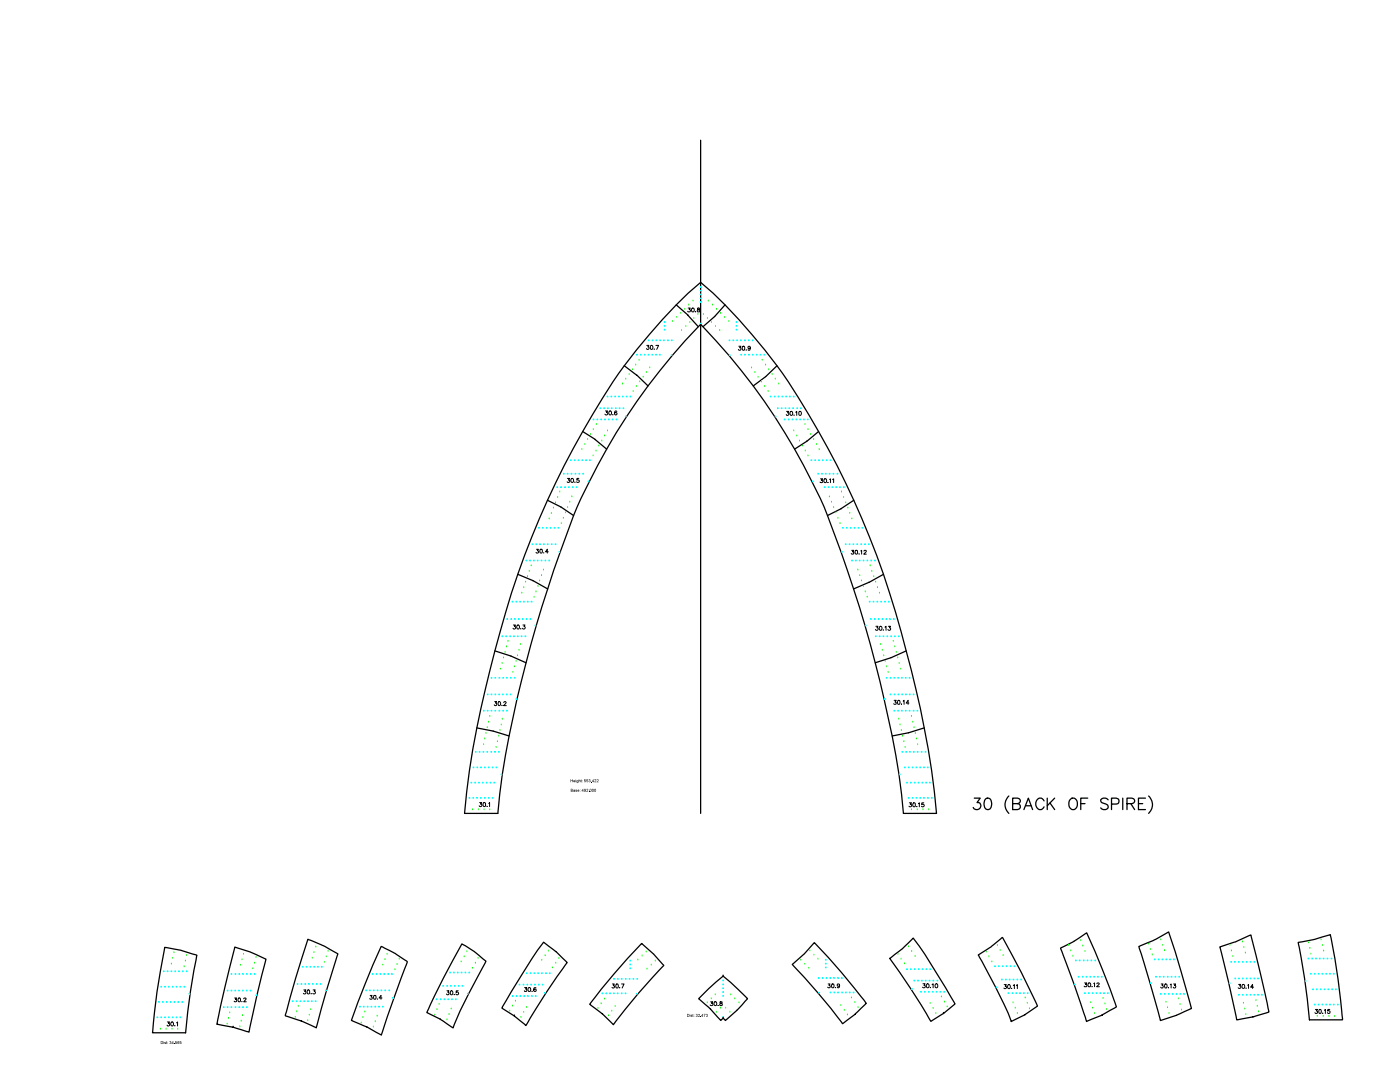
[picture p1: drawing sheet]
<svg xmlns="http://www.w3.org/2000/svg" width="279mm" height="216mm" viewBox="0 0 279 216" stroke-linecap="round" stroke-linejoin="round" font-family="sans-serif">
<g fill="none" stroke="#000" stroke-width=".25">
<path d="M139.8 28v134.3M139.8 56.3a108.1 108.1 0 0 0-23.5 29.8 176.1 176.1 0 0 0-18.5 47.6l-.9 3.8a160.6 160.6 0 0 0-4.2 24.8h6.7a197.1 197.1 0 0 1 7.6-37.5l1.1-3.6a247.5 247.5 0 0 1 7.9-21.8 125.2 125.2 0 0 1 23.8-34.7M124.6 73l2.4 1.8M127.1 74.9h.1M127.1 74.8l2.2 2.2M135 60.8l2.3 2.1M137.3 62.9l2.1 2.3M109.3 99.8l2.7 1.4 2.5 1.7M116.3 86.1l2.5 1.6M118.8 87.7h.1M118.8 87.7l2.3 1.9M103.3 114.6l3.1 1.3 2.9 1.6"/>
<path d="M106.4 115.9h.1M112 101.2h.1M98.8 129.9l3.1 1 3.1 1.3M101.9 130.9h.1M95.2 145.2l3.2 .7 3.2 1M98.4 145.9h.1M194.4 159.3h1.2l-.6 .8a.73 .73 0 0 1 .8 .9 .73 .73 0 0 1-1 .5l-.4-.1-.2-.3M196.7 159.4a.69 .69 0 0 1 1.1 .3 1.46 1.46 0 0 1-.5 1.8h-.3a1.44 1.44 0 0 1-.3-2.1zM201.3 158.8a2.34 2.34 0 0 0 0 3.5M208.4 159.8a.85 .85 0 0 0-1-.5 .85 .85 0 0 0-.7 .8 .94 .94 0 0 0 .3 1.2 .94 .94 0 0 0 1.2-.1l.2-.2M209 159.3v2.2M210.5 159.3l-1.5 1.5"/>
<path d="M213.5 159.6l.5-.3a1.18 1.18 0 0 1 1.1 .8 1.18 1.18 0 0 1-.5 1.3l-.2 .1a1.16 1.16 0 0 1-1.1-.7 1.16 1.16 0 0 1 .2-1.2zM217.1 159.3h-1.4v2.2M221.1 159.6a.82 .82 0 0 0-.8-.4 .82 .82 0 0 0-.6 .6l.2 .3 1.2 .6v.5a.93 .93 0 0 1-1.4 0M224.1 159.3v2.2M228.6 159.3h-1.4v2.2h1.4M229.2 158.8a2.34 2.34 0 0 1 0 3.5M202.1 160.4l1.3-.2a.51 .51 0 0 0 0-.8l-1.3-.1v2.2h1l.4-.2a.58 .58 0 0 0 .1-.6 .58 .58 0 0 0-.5-.3M204.3 161.5l.9-2.2 .9 2.2M204.7 160.8h1.1M209.6 160.2l.9 1.3M215.7 160.4h.8M221.8 160.4h1.3a.61 .61 0 0 0 .2-.7 .61 .61 0 0 0-.5-.4h-1v2.2"/>
<path d="M224.9 160.4l1.3-.2a.51 .51 0 0 0 0-.8l-1.3-.1v2.2M225.7 160.4l.7 1.1M227.2 160.4h.8"/>
</g>
<g fill="none" stroke="#0f0" stroke-width=".2">
<path d="M124.2 76.6h.1M124.9 75.6h.1M125.6 74.7h.1M126.2 73.8h.1M126.4 78.1h.1M126.9 72.9h.1M127 77.1h.1M127.6 71.9h.1M127.7 76.2h.1M128.4 75.3h.1M129 74.3h.1M129.7 73.4h.1"/>
<path d="M134.2 64.1h.1M135 63.3h.1M135.8 62.5h.1M136 66h.1M136.7 61.7h.1M136.9 65.2h.1M137.5 60.9h.1M137.7 64.3h.1M138.3 60.1h.1M138.5 63.5h.1M139.3 62.7h.1M111.3 99.3h.1"/>
<path d="M111.7 98.2h.1M114.1 99.1h.1M116.1 89.7h.1M116.7 88.7h.1M117.3 87.7h.1M117.9 86.7h.1M118.4 91h.1M118.4 85.7h.1M119 90h.1M119 84.7h.1M119.5 89h.1M120.1 88h.1"/>
<path d="M120.7 87h.1M121.2 86h.1M104.1 118.4h.1M104.5 117.3h.1M104.9 116.2h.1M105.3 115.1h.1M105.6 114h.1M106 112.9h.1M106.6 119.2h.1M107 118.1h.1M107.4 117h.1M107.7 115.9h.1"/>
<path d="M108.1 114.9h.1M108.5 113.7h.1M109.6 103.5h.1M110 102.4h.1M110.4 101.4h.1M110.9 100.3h.1M112 104.5h.1M112.4 103.4h.1M112.9 102.3h.1M113.3 101.3h.1M113.7 100.2h.1M99.9 133.5h.1"/>
<path d="M100.2 132.4h.1M100.5 131.3h.1M100.8 130.2h.1M101.1 129.1h.1M101.4 128h.1M102.4 134.2h.1M102.7 133.1h.1M103 132h.1M103.3 130.9h.1M103.6 129.8h.1M103.9 128.6h.1M96.5 148.6h.1"/>
<path d="M96.7 147.4h.1M97 146.3h.1M97.2 145.2h.1M97.5 144.1h.1M97.7 143h.1M99 149.1h.1M99.3 148h.1M99.5 146.9h.1M99.8 145.8h.1M100 144.7h.1M100.2 143.5h.1M94.3 161.6h.1"/>
<path d="M95.5 161.6h.1M96.6 161.6h.1M97.7 161.6h.1"/>
</g>
<circle cx="93.7" cy="159.2" r=".08" fill="none" stroke="#0ff" stroke-width=".2"/>
<circle cx="94.4" cy="159.2" r=".08" fill="none" stroke="#0ff" stroke-width=".2"/>
<circle cx="95.2" cy="159.2" r=".08" fill="none" stroke="#0ff" stroke-width=".2"/>
<circle cx="96" cy="159.2" r=".08" fill="none" stroke="#0ff" stroke-width=".2"/>
<circle cx="96.8" cy="159.2" r=".08" fill="none" stroke="#0ff" stroke-width=".2"/>
<circle cx="97.5" cy="159.2" r=".08" fill="none" stroke="#0ff" stroke-width=".2"/>
<circle cx="98.3" cy="159.2" r=".08" fill="none" stroke="#0ff" stroke-width=".2"/>
<circle cx="139.8" cy="57.2" r=".08" fill="none" stroke="#0ff" stroke-width=".2"/>
<circle cx="139.8" cy="58" r=".08" fill="none" stroke="#0ff" stroke-width=".2"/>
<circle cx="139.8" cy="58.8" r=".08" fill="none" stroke="#0ff" stroke-width=".2"/>
<circle cx="139.8" cy="59.5" r=".08" fill="none" stroke="#0ff" stroke-width=".2"/>
<circle cx="139.8" cy="60.3" r=".08" fill="none" stroke="#0ff" stroke-width=".2"/>
<circle cx="94.1" cy="156.2" r=".08" fill="none" stroke="#0ff" stroke-width=".2"/>
<circle cx="94.8" cy="156.2" r=".08" fill="none" stroke="#0ff" stroke-width=".2"/>
<circle cx="95.6" cy="156.2" r=".08" fill="none" stroke="#0ff" stroke-width=".2"/>
<circle cx="96.4" cy="156.2" r=".08" fill="none" stroke="#0ff" stroke-width=".2"/>
<circle cx="97.1" cy="156.2" r=".08" fill="none" stroke="#0ff" stroke-width=".2"/>
<circle cx="97.9" cy="156.2" r=".08" fill="none" stroke="#0ff" stroke-width=".2"/>
<circle cx="98.6" cy="156.2" r=".08" fill="none" stroke="#0ff" stroke-width=".2"/>
<circle cx="94.5" cy="153.1" r=".08" fill="none" stroke="#0ff" stroke-width=".2"/>
<circle cx="95.2" cy="153.1" r=".08" fill="none" stroke="#0ff" stroke-width=".2"/>
<circle cx="96" cy="153.1" r=".08" fill="none" stroke="#0ff" stroke-width=".2"/>
<circle cx="96.8" cy="153.1" r=".08" fill="none" stroke="#0ff" stroke-width=".2"/>
<circle cx="97.5" cy="153.1" r=".08" fill="none" stroke="#0ff" stroke-width=".2"/>
<circle cx="98.3" cy="153.1" r=".08" fill="none" stroke="#0ff" stroke-width=".2"/>
<circle cx="99.1" cy="153.1" r=".08" fill="none" stroke="#0ff" stroke-width=".2"/>
<circle cx="95" cy="150" r=".08" fill="none" stroke="#0ff" stroke-width=".2"/>
<circle cx="95.7" cy="150" r=".08" fill="none" stroke="#0ff" stroke-width=".2"/>
<circle cx="96.5" cy="150" r=".08" fill="none" stroke="#0ff" stroke-width=".2"/>
<circle cx="97.2" cy="150" r=".08" fill="none" stroke="#0ff" stroke-width=".2"/>
<circle cx="98" cy="150" r=".08" fill="none" stroke="#0ff" stroke-width=".2"/>
<circle cx="98.8" cy="150" r=".08" fill="none" stroke="#0ff" stroke-width=".2"/>
<circle cx="99.6" cy="150" r=".08" fill="none" stroke="#0ff" stroke-width=".2"/>
<circle cx="96.6" cy="141.8" r=".08" fill="none" stroke="#0ff" stroke-width=".2"/>
<circle cx="97.3" cy="141.8" r=".08" fill="none" stroke="#0ff" stroke-width=".2"/>
<circle cx="98.1" cy="141.8" r=".08" fill="none" stroke="#0ff" stroke-width=".2"/>
<circle cx="98.8" cy="141.8" r=".08" fill="none" stroke="#0ff" stroke-width=".2"/>
<circle cx="99.7" cy="141.8" r=".08" fill="none" stroke="#0ff" stroke-width=".2"/>
<circle cx="100.4" cy="141.8" r=".08" fill="none" stroke="#0ff" stroke-width=".2"/>
<circle cx="101.2" cy="141.8" r=".08" fill="none" stroke="#0ff" stroke-width=".2"/>
<circle cx="98.1" cy="135.3" r=".08" fill="none" stroke="#0ff" stroke-width=".2"/>
<circle cx="98.8" cy="135.3" r=".08" fill="none" stroke="#0ff" stroke-width=".2"/>
<circle cx="99.7" cy="135.3" r=".08" fill="none" stroke="#0ff" stroke-width=".2"/>
<circle cx="100.4" cy="135.3" r=".08" fill="none" stroke="#0ff" stroke-width=".2"/>
<circle cx="101.2" cy="135.3" r=".08" fill="none" stroke="#0ff" stroke-width=".2"/>
<circle cx="101.9" cy="135.3" r=".08" fill="none" stroke="#0ff" stroke-width=".2"/>
<circle cx="102.7" cy="135.3" r=".08" fill="none" stroke="#0ff" stroke-width=".2"/>
<circle cx="97.3" cy="138.6" r=".08" fill="none" stroke="#0ff" stroke-width=".2"/>
<circle cx="98.1" cy="138.6" r=".08" fill="none" stroke="#0ff" stroke-width=".2"/>
<circle cx="98.8" cy="138.6" r=".08" fill="none" stroke="#0ff" stroke-width=".2"/>
<circle cx="99.6" cy="138.6" r=".08" fill="none" stroke="#0ff" stroke-width=".2"/>
<circle cx="100.4" cy="138.6" r=".08" fill="none" stroke="#0ff" stroke-width=".2"/>
<circle cx="101.1" cy="138.6" r=".08" fill="none" stroke="#0ff" stroke-width=".2"/>
<circle cx="101.9" cy="138.6" r=".08" fill="none" stroke="#0ff" stroke-width=".2"/>
<circle cx="100.2" cy="127" r=".08" fill="none" stroke="#0ff" stroke-width=".2"/>
<circle cx="101" cy="127" r=".08" fill="none" stroke="#0ff" stroke-width=".2"/>
<circle cx="101.8" cy="127" r=".08" fill="none" stroke="#0ff" stroke-width=".2"/>
<circle cx="102.6" cy="127" r=".08" fill="none" stroke="#0ff" stroke-width=".2"/>
<circle cx="103.3" cy="127" r=".08" fill="none" stroke="#0ff" stroke-width=".2"/>
<circle cx="104.1" cy="127" r=".08" fill="none" stroke="#0ff" stroke-width=".2"/>
<circle cx="104.9" cy="127" r=".08" fill="none" stroke="#0ff" stroke-width=".2"/>
<circle cx="102.3" cy="120.1" r=".08" fill="none" stroke="#0ff" stroke-width=".2"/>
<circle cx="103" cy="120.1" r=".08" fill="none" stroke="#0ff" stroke-width=".2"/>
<circle cx="103.8" cy="120.1" r=".08" fill="none" stroke="#0ff" stroke-width=".2"/>
<circle cx="104.6" cy="120.1" r=".08" fill="none" stroke="#0ff" stroke-width=".2"/>
<circle cx="105.3" cy="120.1" r=".08" fill="none" stroke="#0ff" stroke-width=".2"/>
<circle cx="106.1" cy="120.1" r=".08" fill="none" stroke="#0ff" stroke-width=".2"/>
<circle cx="101.2" cy="123.5" r=".08" fill="none" stroke="#0ff" stroke-width=".2"/>
<circle cx="102" cy="123.5" r=".08" fill="none" stroke="#0ff" stroke-width=".2"/>
<circle cx="102.8" cy="123.5" r=".08" fill="none" stroke="#0ff" stroke-width=".2"/>
<circle cx="103.5" cy="123.5" r=".08" fill="none" stroke="#0ff" stroke-width=".2"/>
<circle cx="104.3" cy="123.5" r=".08" fill="none" stroke="#0ff" stroke-width=".2"/>
<circle cx="105.1" cy="123.5" r=".08" fill="none" stroke="#0ff" stroke-width=".2"/>
<circle cx="105.8" cy="123.5" r=".08" fill="none" stroke="#0ff" stroke-width=".2"/>
<circle cx="105" cy="111.8" r=".08" fill="none" stroke="#0ff" stroke-width=".2"/>
<circle cx="105.8" cy="111.8" r=".08" fill="none" stroke="#0ff" stroke-width=".2"/>
<circle cx="106.6" cy="111.8" r=".08" fill="none" stroke="#0ff" stroke-width=".2"/>
<circle cx="107.3" cy="111.8" r=".08" fill="none" stroke="#0ff" stroke-width=".2"/>
<circle cx="108.1" cy="111.8" r=".08" fill="none" stroke="#0ff" stroke-width=".2"/>
<circle cx="108.8" cy="111.8" r=".08" fill="none" stroke="#0ff" stroke-width=".2"/>
<circle cx="109.6" cy="111.8" r=".08" fill="none" stroke="#0ff" stroke-width=".2"/>
<circle cx="107.6" cy="105.3" r=".08" fill="none" stroke="#0ff" stroke-width=".2"/>
<circle cx="108.3" cy="105.3" r=".08" fill="none" stroke="#0ff" stroke-width=".2"/>
<circle cx="109.1" cy="105.3" r=".08" fill="none" stroke="#0ff" stroke-width=".2"/>
<circle cx="109.9" cy="105.3" r=".08" fill="none" stroke="#0ff" stroke-width=".2"/>
<circle cx="110.7" cy="105.3" r=".08" fill="none" stroke="#0ff" stroke-width=".2"/>
<circle cx="111.4" cy="105.3" r=".08" fill="none" stroke="#0ff" stroke-width=".2"/>
<circle cx="106.3" cy="108.6" r=".08" fill="none" stroke="#0ff" stroke-width=".2"/>
<circle cx="107" cy="108.6" r=".08" fill="none" stroke="#0ff" stroke-width=".2"/>
<circle cx="107.8" cy="108.6" r=".08" fill="none" stroke="#0ff" stroke-width=".2"/>
<circle cx="108.5" cy="108.6" r=".08" fill="none" stroke="#0ff" stroke-width=".2"/>
<circle cx="109.3" cy="108.6" r=".08" fill="none" stroke="#0ff" stroke-width=".2"/>
<circle cx="110.1" cy="108.6" r=".08" fill="none" stroke="#0ff" stroke-width=".2"/>
<circle cx="110.9" cy="108.6" r=".08" fill="none" stroke="#0ff" stroke-width=".2"/>
<circle cx="111.2" cy="97.2" r=".08" fill="none" stroke="#0ff" stroke-width=".2"/>
<circle cx="112" cy="97.2" r=".08" fill="none" stroke="#0ff" stroke-width=".2"/>
<circle cx="112.8" cy="97.2" r=".08" fill="none" stroke="#0ff" stroke-width=".2"/>
<circle cx="113.5" cy="97.2" r=".08" fill="none" stroke="#0ff" stroke-width=".2"/>
<circle cx="114.3" cy="97.2" r=".08" fill="none" stroke="#0ff" stroke-width=".2"/>
<circle cx="115.1" cy="97.2" r=".08" fill="none" stroke="#0ff" stroke-width=".2"/>
<circle cx="113.9" cy="91.8" r=".08" fill="none" stroke="#0ff" stroke-width=".2"/>
<circle cx="114.7" cy="91.8" r=".08" fill="none" stroke="#0ff" stroke-width=".2"/>
<circle cx="115.4" cy="91.8" r=".08" fill="none" stroke="#0ff" stroke-width=".2"/>
<circle cx="116.2" cy="91.8" r=".08" fill="none" stroke="#0ff" stroke-width=".2"/>
<circle cx="117" cy="91.8" r=".08" fill="none" stroke="#0ff" stroke-width=".2"/>
<circle cx="117.7" cy="91.8" r=".08" fill="none" stroke="#0ff" stroke-width=".2"/>
<circle cx="112.5" cy="94.5" r=".08" fill="none" stroke="#0ff" stroke-width=".2"/>
<circle cx="113.3" cy="94.5" r=".08" fill="none" stroke="#0ff" stroke-width=".2"/>
<circle cx="114" cy="94.5" r=".08" fill="none" stroke="#0ff" stroke-width=".2"/>
<circle cx="114.9" cy="94.5" r=".08" fill="none" stroke="#0ff" stroke-width=".2"/>
<circle cx="115.6" cy="94.5" r=".08" fill="none" stroke="#0ff" stroke-width=".2"/>
<circle cx="116.4" cy="94.5" r=".08" fill="none" stroke="#0ff" stroke-width=".2"/>
<circle cx="121.2" cy="79.1" r=".08" fill="none" stroke="#0ff" stroke-width=".2"/>
<circle cx="122" cy="79.1" r=".08" fill="none" stroke="#0ff" stroke-width=".2"/>
<circle cx="122.8" cy="79.1" r=".08" fill="none" stroke="#0ff" stroke-width=".2"/>
<circle cx="123.5" cy="79.1" r=".08" fill="none" stroke="#0ff" stroke-width=".2"/>
<circle cx="124.3" cy="79.1" r=".08" fill="none" stroke="#0ff" stroke-width=".2"/>
<circle cx="125.1" cy="79.1" r=".08" fill="none" stroke="#0ff" stroke-width=".2"/>
<circle cx="125.8" cy="79.1" r=".08" fill="none" stroke="#0ff" stroke-width=".2"/>
<circle cx="118.4" cy="83.7" r=".08" fill="none" stroke="#0ff" stroke-width=".2"/>
<circle cx="119.2" cy="83.7" r=".08" fill="none" stroke="#0ff" stroke-width=".2"/>
<circle cx="120" cy="83.7" r=".08" fill="none" stroke="#0ff" stroke-width=".2"/>
<circle cx="120.7" cy="83.7" r=".08" fill="none" stroke="#0ff" stroke-width=".2"/>
<circle cx="121.5" cy="83.7" r=".08" fill="none" stroke="#0ff" stroke-width=".2"/>
<circle cx="122.3" cy="83.7" r=".08" fill="none" stroke="#0ff" stroke-width=".2"/>
<circle cx="123" cy="83.7" r=".08" fill="none" stroke="#0ff" stroke-width=".2"/>
<circle cx="119.8" cy="81.4" r=".08" fill="none" stroke="#0ff" stroke-width=".2"/>
<circle cx="120.6" cy="81.4" r=".08" fill="none" stroke="#0ff" stroke-width=".2"/>
<circle cx="121.3" cy="81.4" r=".08" fill="none" stroke="#0ff" stroke-width=".2"/>
<circle cx="122.1" cy="81.4" r=".08" fill="none" stroke="#0ff" stroke-width=".2"/>
<circle cx="122.9" cy="81.4" r=".08" fill="none" stroke="#0ff" stroke-width=".2"/>
<circle cx="123.7" cy="81.4" r=".08" fill="none" stroke="#0ff" stroke-width=".2"/>
<circle cx="124.4" cy="81.4" r=".08" fill="none" stroke="#0ff" stroke-width=".2"/>
<circle cx="132.6" cy="64.3" r=".08" fill="none" stroke="#0ff" stroke-width=".2"/>
<circle cx="132.6" cy="65" r=".08" fill="none" stroke="#0ff" stroke-width=".2"/>
<circle cx="132.6" cy="65.8" r=".08" fill="none" stroke="#0ff" stroke-width=".2"/>
<circle cx="127.1" cy="70.8" r=".08" fill="none" stroke="#0ff" stroke-width=".2"/>
<circle cx="127.9" cy="70.8" r=".08" fill="none" stroke="#0ff" stroke-width=".2"/>
<circle cx="128.7" cy="70.8" r=".08" fill="none" stroke="#0ff" stroke-width=".2"/>
<circle cx="129.4" cy="70.8" r=".08" fill="none" stroke="#0ff" stroke-width=".2"/>
<circle cx="130.2" cy="70.8" r=".08" fill="none" stroke="#0ff" stroke-width=".2"/>
<circle cx="130.9" cy="70.8" r=".08" fill="none" stroke="#0ff" stroke-width=".2"/>
<circle cx="131.7" cy="70.8" r=".08" fill="none" stroke="#0ff" stroke-width=".2"/>
<circle cx="129.5" cy="67.9" r=".08" fill="none" stroke="#0ff" stroke-width=".2"/>
<circle cx="130.2" cy="67.9" r=".08" fill="none" stroke="#0ff" stroke-width=".2"/>
<circle cx="131" cy="67.9" r=".08" fill="none" stroke="#0ff" stroke-width=".2"/>
<circle cx="131.7" cy="67.9" r=".08" fill="none" stroke="#0ff" stroke-width=".2"/>
<circle cx="132.5" cy="67.9" r=".08" fill="none" stroke="#0ff" stroke-width=".2"/>
<circle cx="133.3" cy="67.9" r=".08" fill="none" stroke="#0ff" stroke-width=".2"/>
<circle cx="134.1" cy="67.9" r=".08" fill="none" stroke="#0ff" stroke-width=".2"/>
<circle cx="100.1" cy="154.5" r=".08" fill="none" stroke="#0ff" stroke-width=".2"/>
<circle cx="103" cy="139.5" r=".08" fill="none" stroke="#0ff" stroke-width=".2"/>
<circle cx="106.8" cy="124.8" r=".08" fill="none" stroke="#0ff" stroke-width=".2"/>
<circle cx="111.6" cy="110.1" r=".08" fill="none" stroke="#0ff" stroke-width=".2"/>
<circle cx="117.4" cy="96.1" r=".08" fill="none" stroke="#0ff" stroke-width=".2"/>
<circle cx="124.9" cy="83.1" r=".08" fill="none" stroke="#0ff" stroke-width=".2"/>
<circle cx="134" cy="70.9" r=".08" fill="none" stroke="#0ff" stroke-width=".2"/>
<circle cx="139.8" cy="64.6" r=".08" fill="none" stroke="#0ff" stroke-width=".2"/>
<g fill="none" stroke="#000" stroke-width=".25">
<path d="M139.8 56.3a108.1 108.1 0 0 1 23.6 29.8 176.1 176.1 0 0 1 18.5 47.6 189.1 189.1 0 0 1 5 28.6h-6.6a191.6 191.6 0 0 0-6.6-33.7 260.5 260.5 0 0 0-10-29.2 125.2 125.2 0 0 0-23.9-34.7M142.6 63.1v.1M144.7 60.8l-2.1 2.4-2.3 2M152.8 75.1h.1M155.1 73l-2.3 2.1-2.5 1.9M161.1 88h-.1M163.4 86.1l-2.3 1.9-2.5 1.6M170.4 99.8l-2.5 1.7M167.9 101.5l-2.8 1.4M167.9 101.5h-.1M173.4 116.2l-3.1 1.3M173.4 116.2h.1"/>
<path d="M176.3 114.6l-2.9 1.6M177.8 131.2h.1M180.8 129.9l-3 1.3-3.1 1M181.3 146.2h.1M184.4 145.2l-3.1 1-3.2 .7"/>
</g>
<g fill="none" stroke="#0f0" stroke-width=".2">
<path d="M140.4 62.7h.1M141.2 63.5h.1M141.4 60.1h.1M142 64.3h.1M142.2 60.9h.1M142.8 65.2h.1M143 61.7h.1M143.6 66h.1M143.8 62.5h.1M144.6 63.3h.1M145.5 64.1h.1M150 73.4h.1"/>
<path d="M150.7 74.3h.1M151.3 75.3h.1M152 76.2h.1M152.1 71.9h.1M152.6 77.1h.1M152.8 72.9h.1M153.3 78.1h.1M153.4 73.8h.1M154.1 74.7h.1M154.7 75.6h.1M155.4 76.6h.1M158.4 86h.1"/>
<path d="M159 87h.1M159.6 88h.1M160.1 89h.1M160.7 84.7h.1M160.7 90h.1M161.2 91h.1M161.2 85.7h.1M161.8 86.7h.1M162.4 87.7h.1M162.9 88.7h.1M163.5 89.7h.1M165.5 99.1h.1"/>
<path d="M167.9 98.2h.1M168.4 99.3h.1M165.9 100.2h.1M166.4 101.3h.1M166.8 102.3h.1M167.2 103.4h.1M167.6 104.5h.1M168.8 100.3h.1M169.2 101.4h.1M169.6 102.4h.1M170 103.5h.1M171.2 113.7h.1"/>
<path d="M171.6 114.9h.1M171.9 115.9h.1M172.3 117h.1M172.7 118.1h.1M173.1 119.2h.1M173.7 112.9h.1M174 114h.1M174.4 115.1h.1M174.8 116.2h.1M175.1 117.3h.1M175.5 118.4h.1M175.8 128.6h.1"/>
<path d="M176.1 129.8h.1M176.4 130.9h.1M176.7 132h.1M177 133.1h.1M177.2 134.2h.1M178.3 128h.1M178.6 129.1h.1M178.9 130.2h.1M179.2 131.3h.1M179.5 132.4h.1M179.7 133.5h.1M179.4 143.5h.1"/>
<path d="M179.6 144.7h.1M179.9 145.8h.1M180.1 146.9h.1M180.4 148h.1M180.6 149.1h.1M181.9 143h.1M182.2 144.1h.1M182.4 145.2h.1M182.7 146.3h.1M182.9 147.4h.1M183.1 148.6h.1M181.9 161.6h.1"/>
<path d="M183 161.6h.1M184.2 161.6h.1M185.3 161.6h.1"/>
</g>
<circle cx="186" cy="159.2" r=".08" fill="none" stroke="#0ff" stroke-width=".2"/>
<circle cx="185.2" cy="159.2" r=".08" fill="none" stroke="#0ff" stroke-width=".2"/>
<circle cx="184.4" cy="159.2" r=".08" fill="none" stroke="#0ff" stroke-width=".2"/>
<circle cx="183.6" cy="159.2" r=".08" fill="none" stroke="#0ff" stroke-width=".2"/>
<circle cx="182.9" cy="159.2" r=".08" fill="none" stroke="#0ff" stroke-width=".2"/>
<circle cx="182.1" cy="159.2" r=".08" fill="none" stroke="#0ff" stroke-width=".2"/>
<circle cx="181.4" cy="159.2" r=".08" fill="none" stroke="#0ff" stroke-width=".2"/>
<circle cx="185.6" cy="156.2" r=".08" fill="none" stroke="#0ff" stroke-width=".2"/>
<circle cx="184.8" cy="156.2" r=".08" fill="none" stroke="#0ff" stroke-width=".2"/>
<circle cx="184.1" cy="156.2" r=".08" fill="none" stroke="#0ff" stroke-width=".2"/>
<circle cx="183.3" cy="156.2" r=".08" fill="none" stroke="#0ff" stroke-width=".2"/>
<circle cx="182.5" cy="156.2" r=".08" fill="none" stroke="#0ff" stroke-width=".2"/>
<circle cx="181.8" cy="156.2" r=".08" fill="none" stroke="#0ff" stroke-width=".2"/>
<circle cx="181" cy="156.2" r=".08" fill="none" stroke="#0ff" stroke-width=".2"/>
<circle cx="185.2" cy="153.1" r=".08" fill="none" stroke="#0ff" stroke-width=".2"/>
<circle cx="184.4" cy="153.1" r=".08" fill="none" stroke="#0ff" stroke-width=".2"/>
<circle cx="183.6" cy="153.1" r=".08" fill="none" stroke="#0ff" stroke-width=".2"/>
<circle cx="182.9" cy="153.1" r=".08" fill="none" stroke="#0ff" stroke-width=".2"/>
<circle cx="182.1" cy="153.1" r=".08" fill="none" stroke="#0ff" stroke-width=".2"/>
<circle cx="181.4" cy="153.1" r=".08" fill="none" stroke="#0ff" stroke-width=".2"/>
<circle cx="180.6" cy="153.1" r=".08" fill="none" stroke="#0ff" stroke-width=".2"/>
<circle cx="184.7" cy="150" r=".08" fill="none" stroke="#0ff" stroke-width=".2"/>
<circle cx="183.9" cy="150" r=".08" fill="none" stroke="#0ff" stroke-width=".2"/>
<circle cx="183.1" cy="150" r=".08" fill="none" stroke="#0ff" stroke-width=".2"/>
<circle cx="182.4" cy="150" r=".08" fill="none" stroke="#0ff" stroke-width=".2"/>
<circle cx="181.6" cy="150" r=".08" fill="none" stroke="#0ff" stroke-width=".2"/>
<circle cx="180.8" cy="150" r=".08" fill="none" stroke="#0ff" stroke-width=".2"/>
<circle cx="180.1" cy="150" r=".08" fill="none" stroke="#0ff" stroke-width=".2"/>
<circle cx="183.1" cy="141.8" r=".08" fill="none" stroke="#0ff" stroke-width=".2"/>
<circle cx="182.3" cy="141.8" r=".08" fill="none" stroke="#0ff" stroke-width=".2"/>
<circle cx="181.5" cy="141.8" r=".08" fill="none" stroke="#0ff" stroke-width=".2"/>
<circle cx="180.8" cy="141.8" r=".08" fill="none" stroke="#0ff" stroke-width=".2"/>
<circle cx="180" cy="141.8" r=".08" fill="none" stroke="#0ff" stroke-width=".2"/>
<circle cx="179.2" cy="141.8" r=".08" fill="none" stroke="#0ff" stroke-width=".2"/>
<circle cx="178.5" cy="141.8" r=".08" fill="none" stroke="#0ff" stroke-width=".2"/>
<circle cx="181.5" cy="135.3" r=".08" fill="none" stroke="#0ff" stroke-width=".2"/>
<circle cx="180.8" cy="135.3" r=".08" fill="none" stroke="#0ff" stroke-width=".2"/>
<circle cx="180" cy="135.3" r=".08" fill="none" stroke="#0ff" stroke-width=".2"/>
<circle cx="179.2" cy="135.3" r=".08" fill="none" stroke="#0ff" stroke-width=".2"/>
<circle cx="178.5" cy="135.3" r=".08" fill="none" stroke="#0ff" stroke-width=".2"/>
<circle cx="177.7" cy="135.3" r=".08" fill="none" stroke="#0ff" stroke-width=".2"/>
<circle cx="177" cy="135.3" r=".08" fill="none" stroke="#0ff" stroke-width=".2"/>
<circle cx="182.3" cy="138.6" r=".08" fill="none" stroke="#0ff" stroke-width=".2"/>
<circle cx="181.6" cy="138.6" r=".08" fill="none" stroke="#0ff" stroke-width=".2"/>
<circle cx="180.8" cy="138.6" r=".08" fill="none" stroke="#0ff" stroke-width=".2"/>
<circle cx="180" cy="138.6" r=".08" fill="none" stroke="#0ff" stroke-width=".2"/>
<circle cx="179.3" cy="138.6" r=".08" fill="none" stroke="#0ff" stroke-width=".2"/>
<circle cx="178.5" cy="138.6" r=".08" fill="none" stroke="#0ff" stroke-width=".2"/>
<circle cx="177.7" cy="138.6" r=".08" fill="none" stroke="#0ff" stroke-width=".2"/>
<circle cx="179.4" cy="127" r=".08" fill="none" stroke="#0ff" stroke-width=".2"/>
<circle cx="178.6" cy="127" r=".08" fill="none" stroke="#0ff" stroke-width=".2"/>
<circle cx="177.8" cy="127" r=".08" fill="none" stroke="#0ff" stroke-width=".2"/>
<circle cx="177.1" cy="127" r=".08" fill="none" stroke="#0ff" stroke-width=".2"/>
<circle cx="176.3" cy="127" r=".08" fill="none" stroke="#0ff" stroke-width=".2"/>
<circle cx="175.6" cy="127" r=".08" fill="none" stroke="#0ff" stroke-width=".2"/>
<circle cx="174.8" cy="127" r=".08" fill="none" stroke="#0ff" stroke-width=".2"/>
<circle cx="177.4" cy="120.1" r=".08" fill="none" stroke="#0ff" stroke-width=".2"/>
<circle cx="176.6" cy="120.1" r=".08" fill="none" stroke="#0ff" stroke-width=".2"/>
<circle cx="175.9" cy="120.1" r=".08" fill="none" stroke="#0ff" stroke-width=".2"/>
<circle cx="175.1" cy="120.1" r=".08" fill="none" stroke="#0ff" stroke-width=".2"/>
<circle cx="174.3" cy="120.1" r=".08" fill="none" stroke="#0ff" stroke-width=".2"/>
<circle cx="173.6" cy="120.1" r=".08" fill="none" stroke="#0ff" stroke-width=".2"/>
<circle cx="178.4" cy="123.5" r=".08" fill="none" stroke="#0ff" stroke-width=".2"/>
<circle cx="177.6" cy="123.5" r=".08" fill="none" stroke="#0ff" stroke-width=".2"/>
<circle cx="176.9" cy="123.5" r=".08" fill="none" stroke="#0ff" stroke-width=".2"/>
<circle cx="176.1" cy="123.5" r=".08" fill="none" stroke="#0ff" stroke-width=".2"/>
<circle cx="175.3" cy="123.5" r=".08" fill="none" stroke="#0ff" stroke-width=".2"/>
<circle cx="174.6" cy="123.5" r=".08" fill="none" stroke="#0ff" stroke-width=".2"/>
<circle cx="173.8" cy="123.5" r=".08" fill="none" stroke="#0ff" stroke-width=".2"/>
<circle cx="174.6" cy="111.8" r=".08" fill="none" stroke="#0ff" stroke-width=".2"/>
<circle cx="173.9" cy="111.8" r=".08" fill="none" stroke="#0ff" stroke-width=".2"/>
<circle cx="173.1" cy="111.8" r=".08" fill="none" stroke="#0ff" stroke-width=".2"/>
<circle cx="172.3" cy="111.8" r=".08" fill="none" stroke="#0ff" stroke-width=".2"/>
<circle cx="171.6" cy="111.8" r=".08" fill="none" stroke="#0ff" stroke-width=".2"/>
<circle cx="170.8" cy="111.8" r=".08" fill="none" stroke="#0ff" stroke-width=".2"/>
<circle cx="170.1" cy="111.8" r=".08" fill="none" stroke="#0ff" stroke-width=".2"/>
<circle cx="172.1" cy="105.3" r=".08" fill="none" stroke="#0ff" stroke-width=".2"/>
<circle cx="171.3" cy="105.3" r=".08" fill="none" stroke="#0ff" stroke-width=".2"/>
<circle cx="170.5" cy="105.3" r=".08" fill="none" stroke="#0ff" stroke-width=".2"/>
<circle cx="169.8" cy="105.3" r=".08" fill="none" stroke="#0ff" stroke-width=".2"/>
<circle cx="169" cy="105.3" r=".08" fill="none" stroke="#0ff" stroke-width=".2"/>
<circle cx="168.2" cy="105.3" r=".08" fill="none" stroke="#0ff" stroke-width=".2"/>
<circle cx="173.4" cy="108.6" r=".08" fill="none" stroke="#0ff" stroke-width=".2"/>
<circle cx="172.6" cy="108.6" r=".08" fill="none" stroke="#0ff" stroke-width=".2"/>
<circle cx="171.9" cy="108.6" r=".08" fill="none" stroke="#0ff" stroke-width=".2"/>
<circle cx="171.1" cy="108.6" r=".08" fill="none" stroke="#0ff" stroke-width=".2"/>
<circle cx="170.3" cy="108.6" r=".08" fill="none" stroke="#0ff" stroke-width=".2"/>
<circle cx="169.5" cy="108.6" r=".08" fill="none" stroke="#0ff" stroke-width=".2"/>
<circle cx="168.8" cy="108.6" r=".08" fill="none" stroke="#0ff" stroke-width=".2"/>
<circle cx="168.4" cy="97.2" r=".08" fill="none" stroke="#0ff" stroke-width=".2"/>
<circle cx="167.6" cy="97.2" r=".08" fill="none" stroke="#0ff" stroke-width=".2"/>
<circle cx="166.9" cy="97.2" r=".08" fill="none" stroke="#0ff" stroke-width=".2"/>
<circle cx="166.1" cy="97.2" r=".08" fill="none" stroke="#0ff" stroke-width=".2"/>
<circle cx="165.4" cy="97.2" r=".08" fill="none" stroke="#0ff" stroke-width=".2"/>
<circle cx="164.6" cy="97.2" r=".08" fill="none" stroke="#0ff" stroke-width=".2"/>
<circle cx="165.7" cy="91.8" r=".08" fill="none" stroke="#0ff" stroke-width=".2"/>
<circle cx="165" cy="91.8" r=".08" fill="none" stroke="#0ff" stroke-width=".2"/>
<circle cx="164.2" cy="91.8" r=".08" fill="none" stroke="#0ff" stroke-width=".2"/>
<circle cx="163.4" cy="91.8" r=".08" fill="none" stroke="#0ff" stroke-width=".2"/>
<circle cx="162.7" cy="91.8" r=".08" fill="none" stroke="#0ff" stroke-width=".2"/>
<circle cx="161.9" cy="91.8" r=".08" fill="none" stroke="#0ff" stroke-width=".2"/>
<circle cx="167.1" cy="94.5" r=".08" fill="none" stroke="#0ff" stroke-width=".2"/>
<circle cx="166.3" cy="94.5" r=".08" fill="none" stroke="#0ff" stroke-width=".2"/>
<circle cx="165.6" cy="94.5" r=".08" fill="none" stroke="#0ff" stroke-width=".2"/>
<circle cx="164.8" cy="94.5" r=".08" fill="none" stroke="#0ff" stroke-width=".2"/>
<circle cx="164" cy="94.5" r=".08" fill="none" stroke="#0ff" stroke-width=".2"/>
<circle cx="163.3" cy="94.5" r=".08" fill="none" stroke="#0ff" stroke-width=".2"/>
<circle cx="158.4" cy="79.1" r=".08" fill="none" stroke="#0ff" stroke-width=".2"/>
<circle cx="157.6" cy="79.1" r=".08" fill="none" stroke="#0ff" stroke-width=".2"/>
<circle cx="156.9" cy="79.1" r=".08" fill="none" stroke="#0ff" stroke-width=".2"/>
<circle cx="156.1" cy="79.1" r=".08" fill="none" stroke="#0ff" stroke-width=".2"/>
<circle cx="155.4" cy="79.1" r=".08" fill="none" stroke="#0ff" stroke-width=".2"/>
<circle cx="154.6" cy="79.1" r=".08" fill="none" stroke="#0ff" stroke-width=".2"/>
<circle cx="153.8" cy="79.1" r=".08" fill="none" stroke="#0ff" stroke-width=".2"/>
<circle cx="161.2" cy="83.7" r=".08" fill="none" stroke="#0ff" stroke-width=".2"/>
<circle cx="160.4" cy="83.7" r=".08" fill="none" stroke="#0ff" stroke-width=".2"/>
<circle cx="159.7" cy="83.7" r=".08" fill="none" stroke="#0ff" stroke-width=".2"/>
<circle cx="158.9" cy="83.7" r=".08" fill="none" stroke="#0ff" stroke-width=".2"/>
<circle cx="158.2" cy="83.7" r=".08" fill="none" stroke="#0ff" stroke-width=".2"/>
<circle cx="157.4" cy="83.7" r=".08" fill="none" stroke="#0ff" stroke-width=".2"/>
<circle cx="156.6" cy="83.7" r=".08" fill="none" stroke="#0ff" stroke-width=".2"/>
<circle cx="159.9" cy="81.4" r=".08" fill="none" stroke="#0ff" stroke-width=".2"/>
<circle cx="159.1" cy="81.4" r=".08" fill="none" stroke="#0ff" stroke-width=".2"/>
<circle cx="158.3" cy="81.4" r=".08" fill="none" stroke="#0ff" stroke-width=".2"/>
<circle cx="157.5" cy="81.4" r=".08" fill="none" stroke="#0ff" stroke-width=".2"/>
<circle cx="156.8" cy="81.4" r=".08" fill="none" stroke="#0ff" stroke-width=".2"/>
<circle cx="156" cy="81.4" r=".08" fill="none" stroke="#0ff" stroke-width=".2"/>
<circle cx="155.2" cy="81.4" r=".08" fill="none" stroke="#0ff" stroke-width=".2"/>
<circle cx="147" cy="64.3" r=".08" fill="none" stroke="#0ff" stroke-width=".2"/>
<circle cx="147" cy="65" r=".08" fill="none" stroke="#0ff" stroke-width=".2"/>
<circle cx="147" cy="65.8" r=".08" fill="none" stroke="#0ff" stroke-width=".2"/>
<circle cx="152.5" cy="70.8" r=".08" fill="none" stroke="#0ff" stroke-width=".2"/>
<circle cx="151.8" cy="70.8" r=".08" fill="none" stroke="#0ff" stroke-width=".2"/>
<circle cx="151" cy="70.8" r=".08" fill="none" stroke="#0ff" stroke-width=".2"/>
<circle cx="150.2" cy="70.8" r=".08" fill="none" stroke="#0ff" stroke-width=".2"/>
<circle cx="149.5" cy="70.8" r=".08" fill="none" stroke="#0ff" stroke-width=".2"/>
<circle cx="148.7" cy="70.8" r=".08" fill="none" stroke="#0ff" stroke-width=".2"/>
<circle cx="147.9" cy="70.8" r=".08" fill="none" stroke="#0ff" stroke-width=".2"/>
<circle cx="150.2" cy="67.9" r=".08" fill="none" stroke="#0ff" stroke-width=".2"/>
<circle cx="149.4" cy="67.9" r=".08" fill="none" stroke="#0ff" stroke-width=".2"/>
<circle cx="148.7" cy="67.9" r=".08" fill="none" stroke="#0ff" stroke-width=".2"/>
<circle cx="147.9" cy="67.9" r=".08" fill="none" stroke="#0ff" stroke-width=".2"/>
<circle cx="147.1" cy="67.9" r=".08" fill="none" stroke="#0ff" stroke-width=".2"/>
<circle cx="146.3" cy="67.9" r=".08" fill="none" stroke="#0ff" stroke-width=".2"/>
<circle cx="145.6" cy="67.9" r=".08" fill="none" stroke="#0ff" stroke-width=".2"/>
<circle cx="179.6" cy="154.5" r=".08" fill="none" stroke="#0ff" stroke-width=".2"/>
<circle cx="176.6" cy="139.5" r=".08" fill="none" stroke="#0ff" stroke-width=".2"/>
<circle cx="172.8" cy="124.8" r=".08" fill="none" stroke="#0ff" stroke-width=".2"/>
<circle cx="168" cy="110.1" r=".08" fill="none" stroke="#0ff" stroke-width=".2"/>
<circle cx="162.2" cy="96.1" r=".08" fill="none" stroke="#0ff" stroke-width=".2"/>
<circle cx="154.8" cy="83.1" r=".08" fill="none" stroke="#0ff" stroke-width=".2"/>
<circle cx="145.6" cy="70.9" r=".08" fill="none" stroke="#0ff" stroke-width=".2"/>
<g fill="none" stroke="#000" stroke-width=".2">
<path d="M129.1 68.9h.4l-.2 .3a.26 .26 0 0 1 .2 .4 .26 .26 0 0 1-.5 0M129.9 69a.37 .37 0 0 1 .4 .3 .37 .37 0 0 1-.4 .4zM130.6 69.6v.1M130.9 68.9h.5l-.3 .8M137.3 61.5h.5l-.3 .3a.27 .27 0 0 1 .2 .4 .27 .27 0 0 1-.5-.1M138.8 62.2h.1M139.2 61.5v.1a.49 .49 0 0 1 .5 .6h-.5a.49 .49 0 0 1 .5-.6l-.2-.1zM147.4 69.1h.5l-.3 .3a.27 .27 0 0 1 .3 .2 .27 .27 0 0 1-.2 .3 .27 .27 0 0 1-.3-.2M148.2 69.1a.37 .37 0 0 1 .4 .4 .37 .37 0 0 1-.4 .3zM148.9 69.8h.1M149.7 69.3a.24 .24 0 0 1-.3 .2 .24 .24 0 0 1-.1-.3l.2-.1a.39 .39 0 0 1 .2 .4 .39 .39 0 0 1-.4 .3M113.2 95.5h.5l-.2 .3a.26 .26 0 0 1 .2 .4 .26 .26 0 0 1-.5 0v-.1"/>
<path d="M114 95.5a.35 .35 0 0 1 .5 .4 .35 .35 0 0 1-.5 .2zM114.7 96.2h.1M115.5 95.5h-.4v.3a.3 .3 0 0 1 .4 0 .3 .3 0 0 1 0 .4 .3 .3 0 0 1-.4-.1M120.8 82h.4l-.2 .3a.27 .27 0 0 1 .2 .4 .27 .27 0 0 1-.5-.1M122.3 82.7v.1M123.1 82.1l-.2-.1a.38 .38 0 0 0-.3 .4 .38 .38 0 0 0 .4 .4 .25 .25 0 0 0 0-.5 .25 .25 0 0 0-.4 .2M157 82.1h.4l-.2 .3a.26 .26 0 0 1 .2 .4 .26 .26 0 0 1-.5-.1M158.5 82.8h.1M158.8 82.3l.2-.2v.8M159.5 82.1a.37 .37 0 0 1 .4 .4 .37 .37 0 0 1-.4 .3zM163.7 95.5h.5l-.3 .3a.24 .24 0 0 1 .3 .2 .24 .24 0 0 1-.2 .3l-.3-.1M165.2 96.3h.1"/>
<path d="M165.6 95.7l.1-.2v.8M166.2 95.7l.2-.2v.8M107.1 109.6h.3l-.2 .3a.26 .26 0 0 1 .2 .4 .26 .26 0 0 1-.4-.1M108.5 110.3h.1M109.4 110.1h-.5l.3-.5v.8M170 109.8h.4l-.3 .3a.26 .26 0 0 1 .3 .4 .26 .26 0 0 1-.5 0v-.1M171.5 110.5h.1M171.8 109.9l.2-.1v.8M172.4 110l.1-.2 .3 .1v.2l-.4 .5h.5M98.7 140h.4l-.2 .3a.26 .26 0 0 1 .2 .4 .26 .26 0 0 1-.5-.1M102.4 124.7h.5l-.2 .3a.26 .26 0 0 1 .2 .4 .26 .26 0 0 1-.5-.1M103.9 125.4l.1 .1"/>
<path d="M104.4 124.7h.4l-.2 .3a.27 .27 0 0 1 .1 .5 .27 .27 0 0 1-.4-.2M174.8 125h.4l-.2 .3a.27 .27 0 0 1 .2 .4 .27 .27 0 0 1-.5-.1M176.3 125.7h.1M176.6 125.1l.2-.1v.8M177.3 125h.4l-.2 .3a.27 .27 0 0 1 .2 .4 .27 .27 0 0 1-.5-.1M178.4 139.7h.5l-.3 .4a.25 .25 0 0 1 .2 .4 .25 .25 0 0 1-.4 0v-.1M179.2 139.8a.4 .4 0 0 1 .5 .3 .4 .4 0 0 1-.3 .4l-.2-.1zM180.3 139.9l.1-.2v.8M99.5 140a.37 .37 0 0 1 .4 .4 .37 .37 0 0 1-.4 .4zM100.2 140.7v.1M100.5 140.2l.2-.2 .3 .2-.5 .6h.5M179.9 140.5h.1"/>
<path d="M181.4 140.3h-.6l.4-.6v.8M95.7 160.1h.4l-.2 .3a.27 .27 0 0 1 .3 .3 .27 .27 0 0 1-.3 .3 .27 .27 0 0 1-.3-.2M96.5 160.2a.36 .36 0 0 1 .4 .3 .36 .36 0 0 1-.4 .4l-.1-.3zM97.2 160.9h.1M97.5 160.3l.2-.2v.9M181.5 160.2h.4l-.2 .3a.28 .28 0 0 1 .2 .4 .28 .28 0 0 1-.5 0M182.3 160.2a.36 .36 0 0 1 .4 .4 .36 .36 0 0 1-.4 .4l-.1-.3zM183 160.9v.1M183.3 160.4l.2-.2v.8M184.4 160.2h-.4l-.1 .3a.3 .3 0 0 1 .5 0 .3 .3 0 0 1-.1 .5 .3 .3 0 0 1-.4-.1"/>
<circle cx="138.3" cy="61.8" r=".36"/>
<circle cx="121.8" cy="82.4" r=".36"/>
<circle cx="157.9" cy="82.4" r=".36"/>
<circle cx="164.7" cy="95.9" r=".36"/>
<circle cx="108" cy="110" r=".35"/>
<circle cx="170.9" cy="110.2" r=".35"/>
<circle cx="103.4" cy="125.1" r=".36"/>
<circle cx="175.7" cy="125.3" r=".36"/>
</g>
<path d="M32.9 189l3.2 .6 3.2 1-.2 1a123.1 123.1 0 0 0-2.1 14.5h-6.6a138.1 138.1 0 0 1 2.5-17z" fill="none" stroke="#000" stroke-width=".25"/>
<path d="M34.2 192.4h.1M34.5 191.2h.1M34.7 190.1h.1M36.7 192.9h.1M37 191.8h.1M37.2 190.7h.1M32 205.4h.1M33.1 205.4h.1M34.3 205.4h.1M35.5 205.4h.1" fill="none" stroke="#0f0" stroke-width=".2"/>
<circle cx="31.4" cy="203" r=".08" fill="none" stroke="#0ff" stroke-width=".2"/>
<circle cx="32.2" cy="203" r=".08" fill="none" stroke="#0ff" stroke-width=".2"/>
<circle cx="32.9" cy="203" r=".08" fill="none" stroke="#0ff" stroke-width=".2"/>
<circle cx="33.7" cy="203" r=".08" fill="none" stroke="#0ff" stroke-width=".2"/>
<circle cx="34.5" cy="203" r=".08" fill="none" stroke="#0ff" stroke-width=".2"/>
<circle cx="35.2" cy="203" r=".08" fill="none" stroke="#0ff" stroke-width=".2"/>
<circle cx="36" cy="203" r=".08" fill="none" stroke="#0ff" stroke-width=".2"/>
<circle cx="31.8" cy="199.9" r=".08" fill="none" stroke="#0ff" stroke-width=".2"/>
<circle cx="32.5" cy="199.9" r=".08" fill="none" stroke="#0ff" stroke-width=".2"/>
<circle cx="33.3" cy="199.9" r=".08" fill="none" stroke="#0ff" stroke-width=".2"/>
<circle cx="34" cy="199.9" r=".08" fill="none" stroke="#0ff" stroke-width=".2"/>
<circle cx="34.8" cy="199.9" r=".08" fill="none" stroke="#0ff" stroke-width=".2"/>
<circle cx="35.6" cy="199.9" r=".08" fill="none" stroke="#0ff" stroke-width=".2"/>
<circle cx="36.4" cy="199.9" r=".08" fill="none" stroke="#0ff" stroke-width=".2"/>
<circle cx="32.2" cy="196.9" r=".08" fill="none" stroke="#0ff" stroke-width=".2"/>
<circle cx="32.9" cy="196.9" r=".08" fill="none" stroke="#0ff" stroke-width=".2"/>
<circle cx="33.7" cy="196.9" r=".08" fill="none" stroke="#0ff" stroke-width=".2"/>
<circle cx="34.5" cy="196.9" r=".08" fill="none" stroke="#0ff" stroke-width=".2"/>
<circle cx="35.2" cy="196.9" r=".08" fill="none" stroke="#0ff" stroke-width=".2"/>
<circle cx="36" cy="196.9" r=".08" fill="none" stroke="#0ff" stroke-width=".2"/>
<circle cx="36.8" cy="196.9" r=".08" fill="none" stroke="#0ff" stroke-width=".2"/>
<circle cx="32.7" cy="193.8" r=".08" fill="none" stroke="#0ff" stroke-width=".2"/>
<circle cx="33.4" cy="193.8" r=".08" fill="none" stroke="#0ff" stroke-width=".2"/>
<circle cx="34.2" cy="193.8" r=".08" fill="none" stroke="#0ff" stroke-width=".2"/>
<circle cx="35" cy="193.8" r=".08" fill="none" stroke="#0ff" stroke-width=".2"/>
<circle cx="35.7" cy="193.8" r=".08" fill="none" stroke="#0ff" stroke-width=".2"/>
<circle cx="36.5" cy="193.8" r=".08" fill="none" stroke="#0ff" stroke-width=".2"/>
<circle cx="37.3" cy="193.8" r=".08" fill="none" stroke="#0ff" stroke-width=".2"/>
<circle cx="37.8" cy="198.3" r=".08" fill="none" stroke="#0ff" stroke-width=".2"/>
<g fill="none" stroke="#000" stroke-width=".2">
<path d="M33.4 203.9h.4l-.2 .3a.26 .26 0 0 1 .2 .4 .26 .26 0 0 1-.4 0M34.9 204.6v.1M35.2 204.1l.2-.2v.8"/>
<circle cx="34.4" cy="204.3" r=".36"/>
</g>
<path d="M46.9 189l3.1 1 3.1 1.4-1.8 7.1-1.6 7.5-3.1-1-3.3-.7a193.9 193.9 0 0 1 3.6-15.2zM46.5 205h.1" fill="none" stroke="#000" stroke-width=".25"/>
<path d="M48 192.6h.1M48.3 191.5h.1M48.6 190.4h.1M50.5 193.3h.1M50.8 192.2h.1M51.1 191.1h.1M45.3 204.3h.1M45.6 203.2h.1M45.8 202.1h.1M47.9 204.9h.1M48.1 203.8h.1M48.4 202.6h.1" fill="none" stroke="#0f0" stroke-width=".2"/>
<circle cx="44.7" cy="201" r=".08" fill="none" stroke="#0ff" stroke-width=".2"/>
<circle cx="45.4" cy="201" r=".08" fill="none" stroke="#0ff" stroke-width=".2"/>
<circle cx="46.2" cy="201" r=".08" fill="none" stroke="#0ff" stroke-width=".2"/>
<circle cx="47" cy="201" r=".08" fill="none" stroke="#0ff" stroke-width=".2"/>
<circle cx="47.8" cy="201" r=".08" fill="none" stroke="#0ff" stroke-width=".2"/>
<circle cx="48.5" cy="201" r=".08" fill="none" stroke="#0ff" stroke-width=".2"/>
<circle cx="49.3" cy="201" r=".08" fill="none" stroke="#0ff" stroke-width=".2"/>
<circle cx="46.2" cy="194.4" r=".08" fill="none" stroke="#0ff" stroke-width=".2"/>
<circle cx="47" cy="194.4" r=".08" fill="none" stroke="#0ff" stroke-width=".2"/>
<circle cx="47.8" cy="194.4" r=".08" fill="none" stroke="#0ff" stroke-width=".2"/>
<circle cx="48.5" cy="194.4" r=".08" fill="none" stroke="#0ff" stroke-width=".2"/>
<circle cx="49.3" cy="194.4" r=".08" fill="none" stroke="#0ff" stroke-width=".2"/>
<circle cx="50" cy="194.4" r=".08" fill="none" stroke="#0ff" stroke-width=".2"/>
<circle cx="50.8" cy="194.4" r=".08" fill="none" stroke="#0ff" stroke-width=".2"/>
<circle cx="45.4" cy="197.7" r=".08" fill="none" stroke="#0ff" stroke-width=".2"/>
<circle cx="46.2" cy="197.7" r=".08" fill="none" stroke="#0ff" stroke-width=".2"/>
<circle cx="46.9" cy="197.7" r=".08" fill="none" stroke="#0ff" stroke-width=".2"/>
<circle cx="47.7" cy="197.7" r=".08" fill="none" stroke="#0ff" stroke-width=".2"/>
<circle cx="48.5" cy="197.7" r=".08" fill="none" stroke="#0ff" stroke-width=".2"/>
<circle cx="49.2" cy="197.7" r=".08" fill="none" stroke="#0ff" stroke-width=".2"/>
<circle cx="50" cy="197.7" r=".08" fill="none" stroke="#0ff" stroke-width=".2"/>
<circle cx="51.1" cy="198.6" r=".08" fill="none" stroke="#0ff" stroke-width=".2"/>
<g fill="none" stroke="#000" stroke-width=".2">
<path d="M46.8 199.1h.4l-.2 .3a.26 .26 0 0 1 .2 .4 .26 .26 0 0 1-.5 0M48.3 199.9h.1M48.6 199.3l.2-.2 .3 .1v.2l-.5 .5h.5"/>
<circle cx="47.8" cy="199.5" r=".35"/>
</g>
<path d="M61.5 187.4l3 1.3 2.9 1.6-2.2 7.2-2.1 7.6-3-1.4-3.2-1 2.1-7.5z" fill="none" stroke="#000" stroke-width=".25"/>
<path d="M62.3 191.2h.1M62.7 190.1h.1M63 189h.1M64.7 192h.1M65.1 190.9h.1M65.5 189.8h.1M58.9 203h.1M59.2 201.9h.1M59.5 200.8h.1M61.4 203.7h.1M61.7 202.6h.1M62 201.5h.1" fill="none" stroke="#0f0" stroke-width=".2"/>
<circle cx="58.4" cy="199.8" r=".08" fill="none" stroke="#0ff" stroke-width=".2"/>
<circle cx="59.2" cy="199.8" r=".08" fill="none" stroke="#0ff" stroke-width=".2"/>
<circle cx="59.9" cy="199.8" r=".08" fill="none" stroke="#0ff" stroke-width=".2"/>
<circle cx="60.7" cy="199.8" r=".08" fill="none" stroke="#0ff" stroke-width=".2"/>
<circle cx="61.5" cy="199.8" r=".08" fill="none" stroke="#0ff" stroke-width=".2"/>
<circle cx="62.2" cy="199.8" r=".08" fill="none" stroke="#0ff" stroke-width=".2"/>
<circle cx="63" cy="199.8" r=".08" fill="none" stroke="#0ff" stroke-width=".2"/>
<circle cx="60.4" cy="192.9" r=".08" fill="none" stroke="#0ff" stroke-width=".2"/>
<circle cx="61.2" cy="192.9" r=".08" fill="none" stroke="#0ff" stroke-width=".2"/>
<circle cx="61.9" cy="192.9" r=".08" fill="none" stroke="#0ff" stroke-width=".2"/>
<circle cx="62.7" cy="192.9" r=".08" fill="none" stroke="#0ff" stroke-width=".2"/>
<circle cx="63.5" cy="192.9" r=".08" fill="none" stroke="#0ff" stroke-width=".2"/>
<circle cx="64.2" cy="192.9" r=".08" fill="none" stroke="#0ff" stroke-width=".2"/>
<circle cx="59.4" cy="196.3" r=".08" fill="none" stroke="#0ff" stroke-width=".2"/>
<circle cx="60.2" cy="196.3" r=".08" fill="none" stroke="#0ff" stroke-width=".2"/>
<circle cx="60.9" cy="196.3" r=".08" fill="none" stroke="#0ff" stroke-width=".2"/>
<circle cx="61.7" cy="196.3" r=".08" fill="none" stroke="#0ff" stroke-width=".2"/>
<circle cx="62.4" cy="196.3" r=".08" fill="none" stroke="#0ff" stroke-width=".2"/>
<circle cx="63.2" cy="196.3" r=".08" fill="none" stroke="#0ff" stroke-width=".2"/>
<circle cx="64" cy="196.3" r=".08" fill="none" stroke="#0ff" stroke-width=".2"/>
<circle cx="65" cy="197.6" r=".08" fill="none" stroke="#0ff" stroke-width=".2"/>
<path d="M60.6 197.5h.4l-.2 .3a.28 .28 0 0 1 .2 .5 .28 .28 0 0 1-.5-.1M61.4 197.6a.37 .37 0 0 1 .4 .3 .37 .37 0 0 1-.4 .4zM62.1 198.2v.1M62.5 197.5h.4l-.2 .3a.26 .26 0 0 1 .2 .4 .26 .26 0 0 1-.5 0" fill="none" stroke="#000" stroke-width=".2"/>
<path d="M76.1 188.8l2.8 1.4 2.4 1.7-4 11-1.2 3.6-2.9-1.6-3.1-1.3a157.6 157.6 0 0 1 6-14.8z" fill="none" stroke="#000" stroke-width=".25"/>
<path d="M76.4 192.6h.1M76.8 191.5h.1M77.3 190.4h.1M78.8 193.5h.1M79.2 192.4h.1M79.7 191.4h.1M72.1 204.1h.1M72.4 203h.1M72.8 201.9h.1M74.5 204.9h.1M74.9 203.9h.1M75.3 202.8h.1" fill="none" stroke="#0f0" stroke-width=".2"/>
<circle cx="71.8" cy="200.9" r=".08" fill="none" stroke="#0ff" stroke-width=".2"/>
<circle cx="72.6" cy="200.9" r=".08" fill="none" stroke="#0ff" stroke-width=".2"/>
<circle cx="73.4" cy="200.9" r=".08" fill="none" stroke="#0ff" stroke-width=".2"/>
<circle cx="74.1" cy="200.9" r=".08" fill="none" stroke="#0ff" stroke-width=".2"/>
<circle cx="74.9" cy="200.9" r=".08" fill="none" stroke="#0ff" stroke-width=".2"/>
<circle cx="75.6" cy="200.9" r=".08" fill="none" stroke="#0ff" stroke-width=".2"/>
<circle cx="76.4" cy="200.9" r=".08" fill="none" stroke="#0ff" stroke-width=".2"/>
<circle cx="74.4" cy="194.4" r=".08" fill="none" stroke="#0ff" stroke-width=".2"/>
<circle cx="75.1" cy="194.4" r=".08" fill="none" stroke="#0ff" stroke-width=".2"/>
<circle cx="75.9" cy="194.4" r=".08" fill="none" stroke="#0ff" stroke-width=".2"/>
<circle cx="76.7" cy="194.4" r=".08" fill="none" stroke="#0ff" stroke-width=".2"/>
<circle cx="77.5" cy="194.4" r=".08" fill="none" stroke="#0ff" stroke-width=".2"/>
<circle cx="78.2" cy="194.4" r=".08" fill="none" stroke="#0ff" stroke-width=".2"/>
<circle cx="73.1" cy="197.6" r=".08" fill="none" stroke="#0ff" stroke-width=".2"/>
<circle cx="73.8" cy="197.6" r=".08" fill="none" stroke="#0ff" stroke-width=".2"/>
<circle cx="74.6" cy="197.6" r=".08" fill="none" stroke="#0ff" stroke-width=".2"/>
<circle cx="75.4" cy="197.6" r=".08" fill="none" stroke="#0ff" stroke-width=".2"/>
<circle cx="76.1" cy="197.6" r=".08" fill="none" stroke="#0ff" stroke-width=".2"/>
<circle cx="76.9" cy="197.6" r=".08" fill="none" stroke="#0ff" stroke-width=".2"/>
<circle cx="77.7" cy="197.6" r=".08" fill="none" stroke="#0ff" stroke-width=".2"/>
<circle cx="78.4" cy="199.1" r=".08" fill="none" stroke="#0ff" stroke-width=".2"/>
<g fill="none" stroke="#000" stroke-width=".2">
<path d="M73.9 198.6h.4l-.3 .3a.26 .26 0 0 1 .2 .4 .26 .26 0 0 1-.4 0M75.3 199.3h.1M76.2 199.1h-.6l.4-.5v.8"/>
<circle cx="74.8" cy="199" r=".35"/>
</g>
<path d="M92.2 188.4l2.5 1.5 2.3 1.9a125.8 125.8 0 0 0-6.6 13.3l-2.5-1.7-2.7-1.4a158.7 158.7 0 0 1 7-13.6z" fill="none" stroke="#000" stroke-width=".25"/>
<path d="M92 191.9h.1M92.6 190.9h.1M93.2 189.9h.1M94.3 193.2h.1M94.9 192.2h.1M95.4 191.2h.1M86.8 202.6h.1M87.2 201.5h.1M87.6 200.4h.1M89.2 203.5h.1M89.6 202.4h.1M90 201.3h.1" fill="none" stroke="#0f0" stroke-width=".2"/>
<circle cx="87.1" cy="199.4" r=".08" fill="none" stroke="#0ff" stroke-width=".2"/>
<circle cx="87.9" cy="199.4" r=".08" fill="none" stroke="#0ff" stroke-width=".2"/>
<circle cx="88.7" cy="199.4" r=".08" fill="none" stroke="#0ff" stroke-width=".2"/>
<circle cx="89.5" cy="199.4" r=".08" fill="none" stroke="#0ff" stroke-width=".2"/>
<circle cx="90.2" cy="199.4" r=".08" fill="none" stroke="#0ff" stroke-width=".2"/>
<circle cx="91" cy="199.4" r=".08" fill="none" stroke="#0ff" stroke-width=".2"/>
<circle cx="89.8" cy="194.1" r=".08" fill="none" stroke="#0ff" stroke-width=".2"/>
<circle cx="90.6" cy="194.1" r=".08" fill="none" stroke="#0ff" stroke-width=".2"/>
<circle cx="91.4" cy="194.1" r=".08" fill="none" stroke="#0ff" stroke-width=".2"/>
<circle cx="92.1" cy="194.1" r=".08" fill="none" stroke="#0ff" stroke-width=".2"/>
<circle cx="92.9" cy="194.1" r=".08" fill="none" stroke="#0ff" stroke-width=".2"/>
<circle cx="93.6" cy="194.1" r=".08" fill="none" stroke="#0ff" stroke-width=".2"/>
<circle cx="88.4" cy="196.7" r=".08" fill="none" stroke="#0ff" stroke-width=".2"/>
<circle cx="89.2" cy="196.7" r=".08" fill="none" stroke="#0ff" stroke-width=".2"/>
<circle cx="90" cy="196.7" r=".08" fill="none" stroke="#0ff" stroke-width=".2"/>
<circle cx="90.8" cy="196.7" r=".08" fill="none" stroke="#0ff" stroke-width=".2"/>
<circle cx="91.5" cy="196.7" r=".08" fill="none" stroke="#0ff" stroke-width=".2"/>
<circle cx="92.3" cy="196.7" r=".08" fill="none" stroke="#0ff" stroke-width=".2"/>
<circle cx="93.3" cy="198.3" r=".08" fill="none" stroke="#0ff" stroke-width=".2"/>
<path d="M89.2 197.7h.4l-.2 .3a.26 .26 0 0 1 .2 .4 .26 .26 0 0 1-.5-.1M90 197.7a.37 .37 0 0 1 .4 .4 .37 .37 0 0 1-.4 .4zM90.6 198.4l.1 .1M91.4 197.7h-.3l-.1 .3a.29 .29 0 0 1 .5 0 .29 .29 0 0 1-.1 .5 .29 .29 0 0 1-.4-.2" fill="none" stroke="#000" stroke-width=".2"/>
<path d="M108.5 188l2.5 1.9 2.2 2.2a117.7 117.7 0 0 0-8.1 12.3l-.2 .2-2.2-1.9-2.5-1.6a139.4 139.4 0 0 1 8.3-13.1zM102.7 202.7h.1" fill="none" stroke="#000" stroke-width=".25"/>
<path d="M102.9 199.8h.1M108.1 191.6h.1M108.8 190.7h.1M109.4 189.8h.1M110.2 193.1h.1M110.9 192.2h.1M111.5 191.3h.1M101.7 201.8h.1M102.3 200.7h.1M104 203h.1M104.5 202h.1M105.1 201h.1" fill="none" stroke="#0f0" stroke-width=".2"/>
<circle cx="105.1" cy="194.2" r=".08" fill="none" stroke="#0ff" stroke-width=".2"/>
<circle cx="105.9" cy="194.2" r=".08" fill="none" stroke="#0ff" stroke-width=".2"/>
<circle cx="106.6" cy="194.2" r=".08" fill="none" stroke="#0ff" stroke-width=".2"/>
<circle cx="107.4" cy="194.2" r=".08" fill="none" stroke="#0ff" stroke-width=".2"/>
<circle cx="108.2" cy="194.2" r=".08" fill="none" stroke="#0ff" stroke-width=".2"/>
<circle cx="109" cy="194.2" r=".08" fill="none" stroke="#0ff" stroke-width=".2"/>
<circle cx="109.7" cy="194.2" r=".08" fill="none" stroke="#0ff" stroke-width=".2"/>
<circle cx="102.3" cy="198.8" r=".08" fill="none" stroke="#0ff" stroke-width=".2"/>
<circle cx="103.1" cy="198.8" r=".08" fill="none" stroke="#0ff" stroke-width=".2"/>
<circle cx="103.8" cy="198.8" r=".08" fill="none" stroke="#0ff" stroke-width=".2"/>
<circle cx="104.6" cy="198.8" r=".08" fill="none" stroke="#0ff" stroke-width=".2"/>
<circle cx="105.4" cy="198.8" r=".08" fill="none" stroke="#0ff" stroke-width=".2"/>
<circle cx="106.2" cy="198.8" r=".08" fill="none" stroke="#0ff" stroke-width=".2"/>
<circle cx="106.9" cy="198.8" r=".08" fill="none" stroke="#0ff" stroke-width=".2"/>
<circle cx="103.7" cy="196.5" r=".08" fill="none" stroke="#0ff" stroke-width=".2"/>
<circle cx="104.5" cy="196.5" r=".08" fill="none" stroke="#0ff" stroke-width=".2"/>
<circle cx="105.2" cy="196.5" r=".08" fill="none" stroke="#0ff" stroke-width=".2"/>
<circle cx="106" cy="196.5" r=".08" fill="none" stroke="#0ff" stroke-width=".2"/>
<circle cx="106.8" cy="196.5" r=".08" fill="none" stroke="#0ff" stroke-width=".2"/>
<circle cx="107.5" cy="196.5" r=".08" fill="none" stroke="#0ff" stroke-width=".2"/>
<circle cx="108.3" cy="196.5" r=".08" fill="none" stroke="#0ff" stroke-width=".2"/>
<circle cx="108.8" cy="198.1" r=".08" fill="none" stroke="#0ff" stroke-width=".2"/>
<g fill="none" stroke="#000" stroke-width=".2">
<path d="M104.7 197.1h.4l-.2 .3a.25 .25 0 0 1 .3 .2 .25 .25 0 0 1-.4 .2l-.2-.1M106.2 197.8h.1M107 197.1h-.1a.36 .36 0 0 0-.4 .3 .36 .36 0 0 0 .4 .4 .25 .25 0 0 0 0-.4 .25 .25 0 0 0-.4 .2"/>
<circle cx="105.6" cy="197.4" r=".36"/>
</g>
<path d="M128 188.3l2.4 2 2.1 2.4a127.4 127.4 0 0 0-9.9 11.5l-.2 .3-2.2-2.2-2.5-1.9a132 132 0 0 1 10.3-12.1z" fill="none" stroke="#000" stroke-width=".25"/>
<path d="M120.7 199.3h.1M127.3 191.6h.1M128.1 190.8h.1M128.9 189.9h.1M129.1 193.4h.1M130 192.6h.1M130.8 191.8h.1M119.3 201.2h.1M120 200.3h.1M121.5 202.7h.1M122.1 201.8h.1M122.8 200.8h.1" fill="none" stroke="#0f0" stroke-width=".2"/>
<circle cx="125.8" cy="191.7" r=".08" fill="none" stroke="#0ff" stroke-width=".2"/>
<circle cx="125.8" cy="192.4" r=".08" fill="none" stroke="#0ff" stroke-width=".2"/>
<circle cx="125.8" cy="193.2" r=".08" fill="none" stroke="#0ff" stroke-width=".2"/>
<circle cx="120.2" cy="198.2" r=".08" fill="none" stroke="#0ff" stroke-width=".2"/>
<circle cx="121" cy="198.2" r=".08" fill="none" stroke="#0ff" stroke-width=".2"/>
<circle cx="121.8" cy="198.2" r=".08" fill="none" stroke="#0ff" stroke-width=".2"/>
<circle cx="122.5" cy="198.2" r=".08" fill="none" stroke="#0ff" stroke-width=".2"/>
<circle cx="123.3" cy="198.2" r=".08" fill="none" stroke="#0ff" stroke-width=".2"/>
<circle cx="124.1" cy="198.2" r=".08" fill="none" stroke="#0ff" stroke-width=".2"/>
<circle cx="124.8" cy="198.2" r=".08" fill="none" stroke="#0ff" stroke-width=".2"/>
<circle cx="122.6" cy="195.3" r=".08" fill="none" stroke="#0ff" stroke-width=".2"/>
<circle cx="123.3" cy="195.3" r=".08" fill="none" stroke="#0ff" stroke-width=".2"/>
<circle cx="124.1" cy="195.3" r=".08" fill="none" stroke="#0ff" stroke-width=".2"/>
<circle cx="124.9" cy="195.3" r=".08" fill="none" stroke="#0ff" stroke-width=".2"/>
<circle cx="125.6" cy="195.3" r=".08" fill="none" stroke="#0ff" stroke-width=".2"/>
<circle cx="126.4" cy="195.3" r=".08" fill="none" stroke="#0ff" stroke-width=".2"/>
<circle cx="127.2" cy="195.3" r=".08" fill="none" stroke="#0ff" stroke-width=".2"/>
<circle cx="127.1" cy="198.3" r=".08" fill="none" stroke="#0ff" stroke-width=".2"/>
<path d="M122.2 196.3h.4l-.2 .4a.25 .25 0 0 1 .2 .4 .25 .25 0 0 1-.5-.1M123 196.4a.37 .37 0 0 1 .4 .3 .37 .37 0 0 1-.4 .4zM123.7 197.1h.1M124 196.3h.5l-.3 .8" fill="none" stroke="#000" stroke-width=".2"/>
<path d="M144.3 194.8l-2.9 2.5-2 2 2.4 2 2 2.3 .5-.4" fill="none" stroke="#000" stroke-width=".25"/>
<path d="M141.9 199.3h.1M142.7 198.5h.1M141.1 200.1h.1M143 202h.1M143.8 201.2h.1" fill="none" stroke="#0f0" stroke-width=".2"/>
<circle cx="144.3" cy="195.6" r=".08" fill="none" stroke="#0ff" stroke-width=".2"/>
<circle cx="144.3" cy="196.4" r=".08" fill="none" stroke="#0ff" stroke-width=".2"/>
<circle cx="144.3" cy="197.2" r=".08" fill="none" stroke="#0ff" stroke-width=".2"/>
<circle cx="144.3" cy="198" r=".08" fill="none" stroke="#0ff" stroke-width=".2"/>
<circle cx="144.3" cy="198.7" r=".08" fill="none" stroke="#0ff" stroke-width=".2"/>
<circle cx="144.3" cy="203" r=".08" fill="none" stroke="#0ff" stroke-width=".2"/>
<path d="M144.3 194.8l1.5 1.2 3.4 3.3-2.1 2.3-2.3 2-.5-.4M158.1 192.4l2.3-2 2.1-2.3a95.3 95.3 0 0 1 9.3 10.7l1.1 1.4-2.3 2.2-2.5 1.9a130.6 130.6 0 0 0-9.6-11.4z" fill="none" stroke="#000" stroke-width=".25"/>
<g fill="none" stroke="#0f0" stroke-width=".2">
<path d="M145.8 198.5h.1M146.6 199.3h.1M159.8 191.6h.1M160.6 192.4h.1M161.4 193.2h.1M161.6 189.7h.1M162.4 190.6h.1M163.2 191.4h.1M169.9 199.1h.1M144.8 201.2h.1M145.7 202h.1M147.5 200.1h.1"/>
<path d="M167.8 200.6h.1M168.5 201.6h.1M169.1 202.5h.1M170.6 200.1h.1M171.2 201h.1"/>
</g>
<g fill="none" stroke="#000" stroke-width=".2">
<path d="M141.8 199.9h.4l-.2 .3a.24 .24 0 0 1 .3 .2 .24 .24 0 0 1-.3 .3l-.3-.2M143.7 199.9v.3l.4 .1v.3h-.4v-.3l.4-.1v-.3zM143.3 200.6h.1"/>
<circle cx="142.8" cy="200.3" r=".36"/>
</g>
<circle cx="164.8" cy="191.5" r=".08" fill="none" stroke="#0ff" stroke-width=".2"/>
<circle cx="164.8" cy="192.3" r=".08" fill="none" stroke="#0ff" stroke-width=".2"/>
<circle cx="164.8" cy="193" r=".08" fill="none" stroke="#0ff" stroke-width=".2"/>
<circle cx="170.3" cy="198" r=".08" fill="none" stroke="#0ff" stroke-width=".2"/>
<circle cx="169.6" cy="198" r=".08" fill="none" stroke="#0ff" stroke-width=".2"/>
<circle cx="168.8" cy="198" r=".08" fill="none" stroke="#0ff" stroke-width=".2"/>
<circle cx="168.1" cy="198" r=".08" fill="none" stroke="#0ff" stroke-width=".2"/>
<circle cx="167.3" cy="198" r=".08" fill="none" stroke="#0ff" stroke-width=".2"/>
<circle cx="166.5" cy="198" r=".08" fill="none" stroke="#0ff" stroke-width=".2"/>
<circle cx="165.7" cy="198" r=".08" fill="none" stroke="#0ff" stroke-width=".2"/>
<circle cx="168" cy="195.2" r=".08" fill="none" stroke="#0ff" stroke-width=".2"/>
<circle cx="167.3" cy="195.2" r=".08" fill="none" stroke="#0ff" stroke-width=".2"/>
<circle cx="166.5" cy="195.2" r=".08" fill="none" stroke="#0ff" stroke-width=".2"/>
<circle cx="165.7" cy="195.2" r=".08" fill="none" stroke="#0ff" stroke-width=".2"/>
<circle cx="164.9" cy="195.2" r=".08" fill="none" stroke="#0ff" stroke-width=".2"/>
<circle cx="164.2" cy="195.2" r=".08" fill="none" stroke="#0ff" stroke-width=".2"/>
<circle cx="163.4" cy="195.2" r=".08" fill="none" stroke="#0ff" stroke-width=".2"/>
<circle cx="163.4" cy="198.1" r=".08" fill="none" stroke="#0ff" stroke-width=".2"/>
<g fill="none" stroke="#000" stroke-width=".2">
<path d="M165.3 196.3h.4l-.3 .3a.26 .26 0 0 1 .2 .4 .26 .26 0 0 1-.4 0M166.7 197.1h.1M167.6 196.6a.24 .24 0 0 1-.3 .2 .24 .24 0 0 1-.2-.2 .24 .24 0 0 1 .2-.3 .36 .36 0 0 1 .2 .5 .36 .36 0 0 1-.4 .2"/>
<circle cx="166.2" cy="196.7" r=".35"/>
</g>
<path d="M177.5 191.3l2.5-1.9 2.3-2.2a161.2 161.2 0 0 1 8.2 13.1l-2.2 1.9-2.5 1.6a119.5 119.5 0 0 0-8.2-12.5zM188.3 202.2h.1" fill="none" stroke="#000" stroke-width=".25"/>
<path d="M179.2 190.4h.1M179.8 191.4h.1M180.5 192.3h.1M181.3 188.9h.1M181.9 189.9h.1M182.6 190.8h.1M187.9 198.9h.1M188.5 199.9h.1M185.6 200.2h.1M186.2 201.2h.1M186.8 202.2h.1M189 200.9h.1" fill="none" stroke="#0f0" stroke-width=".2"/>
<circle cx="185.6" cy="193.4" r=".08" fill="none" stroke="#0ff" stroke-width=".2"/>
<circle cx="184.9" cy="193.4" r=".08" fill="none" stroke="#0ff" stroke-width=".2"/>
<circle cx="184.1" cy="193.4" r=".08" fill="none" stroke="#0ff" stroke-width=".2"/>
<circle cx="183.3" cy="193.4" r=".08" fill="none" stroke="#0ff" stroke-width=".2"/>
<circle cx="182.5" cy="193.4" r=".08" fill="none" stroke="#0ff" stroke-width=".2"/>
<circle cx="181.8" cy="193.4" r=".08" fill="none" stroke="#0ff" stroke-width=".2"/>
<circle cx="181" cy="193.4" r=".08" fill="none" stroke="#0ff" stroke-width=".2"/>
<circle cx="188.4" cy="197.9" r=".08" fill="none" stroke="#0ff" stroke-width=".2"/>
<circle cx="187.7" cy="197.9" r=".08" fill="none" stroke="#0ff" stroke-width=".2"/>
<circle cx="186.9" cy="197.9" r=".08" fill="none" stroke="#0ff" stroke-width=".2"/>
<circle cx="186.1" cy="197.9" r=".08" fill="none" stroke="#0ff" stroke-width=".2"/>
<circle cx="185.4" cy="197.9" r=".08" fill="none" stroke="#0ff" stroke-width=".2"/>
<circle cx="184.6" cy="197.9" r=".08" fill="none" stroke="#0ff" stroke-width=".2"/>
<circle cx="183.8" cy="197.9" r=".08" fill="none" stroke="#0ff" stroke-width=".2"/>
<circle cx="187.1" cy="195.7" r=".08" fill="none" stroke="#0ff" stroke-width=".2"/>
<circle cx="186.3" cy="195.7" r=".08" fill="none" stroke="#0ff" stroke-width=".2"/>
<circle cx="185.5" cy="195.7" r=".08" fill="none" stroke="#0ff" stroke-width=".2"/>
<circle cx="184.7" cy="195.7" r=".08" fill="none" stroke="#0ff" stroke-width=".2"/>
<circle cx="184" cy="195.7" r=".08" fill="none" stroke="#0ff" stroke-width=".2"/>
<circle cx="183.2" cy="195.7" r=".08" fill="none" stroke="#0ff" stroke-width=".2"/>
<circle cx="182.5" cy="195.7" r=".08" fill="none" stroke="#0ff" stroke-width=".2"/>
<circle cx="182" cy="197.3" r=".08" fill="none" stroke="#0ff" stroke-width=".2"/>
<path d="M184.2 196.3h.4l-.2 .3a.26 .26 0 0 1 .2 .4 .26 .26 0 0 1-.4 .1l-.1-.1M185 196.3a.35 .35 0 0 1 .4 .4 .35 .35 0 0 1-.5 .3zM185.7 197v.1M186 196.5l.2-.2v.8M186.7 196.3a.35 .35 0 0 1 .5 .4 .35 .35 0 0 1-.6 .3z" fill="none" stroke="#000" stroke-width=".2"/>
<path d="M195.2 190.5l2.5-1.5 2.3-1.9a137.6 137.6 0 0 1 7.1 13.6l-2.5 1.8-2.8 1.3a87.1 87.1 0 0 0-6.4-13z" fill="none" stroke="#000" stroke-width=".25"/>
<path d="M196.8 189.9h.1M197.4 190.9h.1M198 191.9h.1M199.1 188.7h.1M199.6 189.7h.1M200.2 190.7h.1M204.6 199.1h.1M202.2 200.1h.1M202.6 201.2h.1M203 202.2h.1M205 200.2h.1M205.4 201.3h.1" fill="none" stroke="#0f0" stroke-width=".2"/>
<circle cx="205.1" cy="198.2" r=".08" fill="none" stroke="#0ff" stroke-width=".2"/>
<circle cx="204.3" cy="198.2" r=".08" fill="none" stroke="#0ff" stroke-width=".2"/>
<circle cx="203.6" cy="198.2" r=".08" fill="none" stroke="#0ff" stroke-width=".2"/>
<circle cx="202.8" cy="198.2" r=".08" fill="none" stroke="#0ff" stroke-width=".2"/>
<circle cx="202.1" cy="198.2" r=".08" fill="none" stroke="#0ff" stroke-width=".2"/>
<circle cx="201.3" cy="198.2" r=".08" fill="none" stroke="#0ff" stroke-width=".2"/>
<circle cx="202.4" cy="192.8" r=".08" fill="none" stroke="#0ff" stroke-width=".2"/>
<circle cx="201.7" cy="192.8" r=".08" fill="none" stroke="#0ff" stroke-width=".2"/>
<circle cx="200.9" cy="192.8" r=".08" fill="none" stroke="#0ff" stroke-width=".2"/>
<circle cx="200.1" cy="192.8" r=".08" fill="none" stroke="#0ff" stroke-width=".2"/>
<circle cx="199.3" cy="192.8" r=".08" fill="none" stroke="#0ff" stroke-width=".2"/>
<circle cx="198.6" cy="192.8" r=".08" fill="none" stroke="#0ff" stroke-width=".2"/>
<circle cx="203.8" cy="195.5" r=".08" fill="none" stroke="#0ff" stroke-width=".2"/>
<circle cx="203" cy="195.5" r=".08" fill="none" stroke="#0ff" stroke-width=".2"/>
<circle cx="202.3" cy="195.5" r=".08" fill="none" stroke="#0ff" stroke-width=".2"/>
<circle cx="201.5" cy="195.5" r=".08" fill="none" stroke="#0ff" stroke-width=".2"/>
<circle cx="200.7" cy="195.5" r=".08" fill="none" stroke="#0ff" stroke-width=".2"/>
<circle cx="199.9" cy="195.5" r=".08" fill="none" stroke="#0ff" stroke-width=".2"/>
<circle cx="198.9" cy="197" r=".08" fill="none" stroke="#0ff" stroke-width=".2"/>
<path d="M200.4 196.5h.4l-.2 .3a.26 .26 0 0 1 .2 .4 .26 .26 0 0 1-.4 0v-.1M201.2 196.5a.35 .35 0 0 1 .4 .4 .35 .35 0 0 1-.5 .2zM201.9 197.2h.1M202.2 196.6l.2-.1v.8M202.9 196.6l.1-.1v.8" fill="none" stroke="#000" stroke-width=".2"/>
<path d="M211.7 189.2l2.7-1.4 2.5-1.7a157.6 157.6 0 0 1 5.9 14.8l-2.9 1.7-3.1 1.2-2.5-7.5z" fill="none" stroke="#000" stroke-width=".25"/>
<path d="M213.3 188.7h.1M213.7 189.7h.1M214.1 190.8h.1M215.7 187.7h.1M216.1 188.8h.1M216.5 189.9h.1M220.1 199.2h.1M217.7 200.1h.1M218.1 201.2h.1M218.4 202.2h.1M220.5 200.3h.1M220.9 201.4h.1" fill="none" stroke="#0f0" stroke-width=".2"/>
<circle cx="221.1" cy="198.2" r=".08" fill="none" stroke="#0ff" stroke-width=".2"/>
<circle cx="220.3" cy="198.2" r=".08" fill="none" stroke="#0ff" stroke-width=".2"/>
<circle cx="219.6" cy="198.2" r=".08" fill="none" stroke="#0ff" stroke-width=".2"/>
<circle cx="218.8" cy="198.2" r=".08" fill="none" stroke="#0ff" stroke-width=".2"/>
<circle cx="218.1" cy="198.2" r=".08" fill="none" stroke="#0ff" stroke-width=".2"/>
<circle cx="217.3" cy="198.2" r=".08" fill="none" stroke="#0ff" stroke-width=".2"/>
<circle cx="216.5" cy="198.2" r=".08" fill="none" stroke="#0ff" stroke-width=".2"/>
<circle cx="218.6" cy="191.6" r=".08" fill="none" stroke="#0ff" stroke-width=".2"/>
<circle cx="217.8" cy="191.6" r=".08" fill="none" stroke="#0ff" stroke-width=".2"/>
<circle cx="217" cy="191.6" r=".08" fill="none" stroke="#0ff" stroke-width=".2"/>
<circle cx="216.3" cy="191.6" r=".08" fill="none" stroke="#0ff" stroke-width=".2"/>
<circle cx="215.5" cy="191.6" r=".08" fill="none" stroke="#0ff" stroke-width=".2"/>
<circle cx="214.7" cy="191.6" r=".08" fill="none" stroke="#0ff" stroke-width=".2"/>
<circle cx="219.9" cy="194.9" r=".08" fill="none" stroke="#0ff" stroke-width=".2"/>
<circle cx="219.1" cy="194.9" r=".08" fill="none" stroke="#0ff" stroke-width=".2"/>
<circle cx="218.4" cy="194.9" r=".08" fill="none" stroke="#0ff" stroke-width=".2"/>
<circle cx="217.6" cy="194.9" r=".08" fill="none" stroke="#0ff" stroke-width=".2"/>
<circle cx="216.8" cy="194.9" r=".08" fill="none" stroke="#0ff" stroke-width=".2"/>
<circle cx="216.1" cy="194.9" r=".08" fill="none" stroke="#0ff" stroke-width=".2"/>
<circle cx="215.3" cy="194.9" r=".08" fill="none" stroke="#0ff" stroke-width=".2"/>
<circle cx="214.5" cy="196.4" r=".08" fill="none" stroke="#0ff" stroke-width=".2"/>
<g fill="none" stroke="#000" stroke-width=".2">
<path d="M216.5 196.1h.4l-.3 .3a.27 .27 0 0 1 .3 .3 .27 .27 0 0 1-.2 .3 .27 .27 0 0 1-.3-.2M217.9 196.8l.1 .1M218.3 196.3l.1-.2v.8M218.9 196.3a.22 .22 0 0 1 .3-.2 .22 .22 0 0 1 .1 .3l-.4 .5h.5"/>
<circle cx="217.4" cy="196.5" r=".36"/>
</g>
<path d="M227.3 188.8l2.8-1.1 3.2-1.6a146.9 146.9 0 0 1 4.4 15.2l-2.9 1.3-3.2 1a149.4 149.4 0 0 0-4.2-14.2z" fill="none" stroke="#000" stroke-width=".25"/>
<path d="M229.2 188.4h.1M229.6 189.4h.1M230 190.5h.1M231.6 187.5h.1M232 188.6h.1M232.4 189.7h.1M232.7 200h.1M235.2 199.3h.1M233 201.1h.1M233.3 202.2h.1M235.5 200.4h.1M235.8 201.5h.1" fill="none" stroke="#0f0" stroke-width=".2"/>
<circle cx="236.3" cy="198.3" r=".08" fill="none" stroke="#0ff" stroke-width=".2"/>
<circle cx="235.5" cy="198.3" r=".08" fill="none" stroke="#0ff" stroke-width=".2"/>
<circle cx="234.8" cy="198.3" r=".08" fill="none" stroke="#0ff" stroke-width=".2"/>
<circle cx="234" cy="198.3" r=".08" fill="none" stroke="#0ff" stroke-width=".2"/>
<circle cx="233.3" cy="198.3" r=".08" fill="none" stroke="#0ff" stroke-width=".2"/>
<circle cx="232.5" cy="198.3" r=".08" fill="none" stroke="#0ff" stroke-width=".2"/>
<circle cx="231.7" cy="198.3" r=".08" fill="none" stroke="#0ff" stroke-width=".2"/>
<circle cx="234.3" cy="191.4" r=".08" fill="none" stroke="#0ff" stroke-width=".2"/>
<circle cx="233.5" cy="191.4" r=".08" fill="none" stroke="#0ff" stroke-width=".2"/>
<circle cx="232.7" cy="191.4" r=".08" fill="none" stroke="#0ff" stroke-width=".2"/>
<circle cx="232" cy="191.4" r=".08" fill="none" stroke="#0ff" stroke-width=".2"/>
<circle cx="231.2" cy="191.4" r=".08" fill="none" stroke="#0ff" stroke-width=".2"/>
<circle cx="230.5" cy="191.4" r=".08" fill="none" stroke="#0ff" stroke-width=".2"/>
<circle cx="235.3" cy="194.9" r=".08" fill="none" stroke="#0ff" stroke-width=".2"/>
<circle cx="234.6" cy="194.9" r=".08" fill="none" stroke="#0ff" stroke-width=".2"/>
<circle cx="233.8" cy="194.9" r=".08" fill="none" stroke="#0ff" stroke-width=".2"/>
<circle cx="233" cy="194.9" r=".08" fill="none" stroke="#0ff" stroke-width=".2"/>
<circle cx="232.2" cy="194.9" r=".08" fill="none" stroke="#0ff" stroke-width=".2"/>
<circle cx="231.5" cy="194.9" r=".08" fill="none" stroke="#0ff" stroke-width=".2"/>
<circle cx="230.7" cy="194.9" r=".08" fill="none" stroke="#0ff" stroke-width=".2"/>
<circle cx="229.7" cy="196.2" r=".08" fill="none" stroke="#0ff" stroke-width=".2"/>
<path d="M231.7 196.3h.4l-.2 .3a.26 .26 0 0 1 .2 .4 .26 .26 0 0 1-.5 0M232.5 196.4a.37 .37 0 0 1 .4 .3 .37 .37 0 0 1-.4 .4zM233.2 197.1h.1M233.6 196.5l.1-.2v.8M234.2 196.3h.4l-.2 .3a.26 .26 0 0 1 .2 .4 .26 .26 0 0 1-.5 0" fill="none" stroke="#000" stroke-width=".2"/>
<path d="M243.5 188.9l3-.9 2.9-1.4h.2l.1 .2a182.7 182.7 0 0 1 3.5 15.1l-3.1 1-3.3 .6-1.6-7.5z" fill="none" stroke="#000" stroke-width=".25"/>
<path d="M245.4 188.6h.1M245.7 189.7h.1M246 190.8h.1M247.9 188h.1M248.2 189.1h.1M248.5 190.2h.1M250.7 199.6h.1M248.2 200.2h.1M248.4 201.3h.1M248.6 202.4h.1M250.9 200.8h.1M251.2 201.9h.1" fill="none" stroke="#0f0" stroke-width=".2"/>
<circle cx="251.8" cy="198.5" r=".08" fill="none" stroke="#0ff" stroke-width=".2"/>
<circle cx="251.1" cy="198.5" r=".08" fill="none" stroke="#0ff" stroke-width=".2"/>
<circle cx="250.3" cy="198.5" r=".08" fill="none" stroke="#0ff" stroke-width=".2"/>
<circle cx="249.6" cy="198.5" r=".08" fill="none" stroke="#0ff" stroke-width=".2"/>
<circle cx="248.8" cy="198.5" r=".08" fill="none" stroke="#0ff" stroke-width=".2"/>
<circle cx="248" cy="198.5" r=".08" fill="none" stroke="#0ff" stroke-width=".2"/>
<circle cx="247.3" cy="198.5" r=".08" fill="none" stroke="#0ff" stroke-width=".2"/>
<circle cx="250.3" cy="191.9" r=".08" fill="none" stroke="#0ff" stroke-width=".2"/>
<circle cx="249.6" cy="191.9" r=".08" fill="none" stroke="#0ff" stroke-width=".2"/>
<circle cx="248.8" cy="191.9" r=".08" fill="none" stroke="#0ff" stroke-width=".2"/>
<circle cx="248" cy="191.9" r=".08" fill="none" stroke="#0ff" stroke-width=".2"/>
<circle cx="247.2" cy="191.9" r=".08" fill="none" stroke="#0ff" stroke-width=".2"/>
<circle cx="246.5" cy="191.9" r=".08" fill="none" stroke="#0ff" stroke-width=".2"/>
<circle cx="245.7" cy="191.9" r=".08" fill="none" stroke="#0ff" stroke-width=".2"/>
<circle cx="251.1" cy="195.2" r=".08" fill="none" stroke="#0ff" stroke-width=".2"/>
<circle cx="250.3" cy="195.2" r=".08" fill="none" stroke="#0ff" stroke-width=".2"/>
<circle cx="249.6" cy="195.2" r=".08" fill="none" stroke="#0ff" stroke-width=".2"/>
<circle cx="248.8" cy="195.2" r=".08" fill="none" stroke="#0ff" stroke-width=".2"/>
<circle cx="248" cy="195.2" r=".08" fill="none" stroke="#0ff" stroke-width=".2"/>
<circle cx="247.3" cy="195.2" r=".08" fill="none" stroke="#0ff" stroke-width=".2"/>
<circle cx="246.5" cy="195.2" r=".08" fill="none" stroke="#0ff" stroke-width=".2"/>
<circle cx="245.4" cy="196.2" r=".08" fill="none" stroke="#0ff" stroke-width=".2"/>
<path d="M247.2 196.4h.4l-.2 .3a.28 .28 0 0 1 .2 .5 .28 .28 0 0 1-.5-.1M248 196.5a.35 .35 0 0 1 .4 .3 .35 .35 0 0 1-.5 .3zM248.7 197.1v.1M249 196.6l.2-.2v.8M250.2 197h-.6l.4-.6v.8" fill="none" stroke="#000" stroke-width=".2"/>
<path d="M259.1 188l3.2-.5 3.2-1a135.1 135.1 0 0 1 2.4 17h-6.6a104.7 104.7 0 0 0-2.2-15.5z" fill="none" stroke="#000" stroke-width=".25"/>
<path d="M261.2 188.1h.1M261.4 189.2h.1M261.6 190.4h.1M263.7 187.5h.1M263.9 188.7h.1M264.2 189.8h.1M262.9 202.8h.1M264.1 202.8h.1M265.2 202.8h.1M266.4 202.8h.1" fill="none" stroke="#0f0" stroke-width=".2"/>
<circle cx="267" cy="200.4" r=".08" fill="none" stroke="#0ff" stroke-width=".2"/>
<circle cx="266.2" cy="200.4" r=".08" fill="none" stroke="#0ff" stroke-width=".2"/>
<circle cx="265.4" cy="200.4" r=".08" fill="none" stroke="#0ff" stroke-width=".2"/>
<circle cx="264.7" cy="200.4" r=".08" fill="none" stroke="#0ff" stroke-width=".2"/>
<circle cx="263.9" cy="200.4" r=".08" fill="none" stroke="#0ff" stroke-width=".2"/>
<circle cx="263.1" cy="200.4" r=".08" fill="none" stroke="#0ff" stroke-width=".2"/>
<circle cx="262.4" cy="200.4" r=".08" fill="none" stroke="#0ff" stroke-width=".2"/>
<circle cx="266.6" cy="197.4" r=".08" fill="none" stroke="#0ff" stroke-width=".2"/>
<circle cx="265.9" cy="197.4" r=".08" fill="none" stroke="#0ff" stroke-width=".2"/>
<circle cx="265.1" cy="197.4" r=".08" fill="none" stroke="#0ff" stroke-width=".2"/>
<circle cx="264.3" cy="197.4" r=".08" fill="none" stroke="#0ff" stroke-width=".2"/>
<circle cx="263.6" cy="197.4" r=".08" fill="none" stroke="#0ff" stroke-width=".2"/>
<circle cx="262.8" cy="197.4" r=".08" fill="none" stroke="#0ff" stroke-width=".2"/>
<circle cx="262" cy="197.4" r=".08" fill="none" stroke="#0ff" stroke-width=".2"/>
<circle cx="266.2" cy="194.3" r=".08" fill="none" stroke="#0ff" stroke-width=".2"/>
<circle cx="265.4" cy="194.3" r=".08" fill="none" stroke="#0ff" stroke-width=".2"/>
<circle cx="264.7" cy="194.3" r=".08" fill="none" stroke="#0ff" stroke-width=".2"/>
<circle cx="263.9" cy="194.3" r=".08" fill="none" stroke="#0ff" stroke-width=".2"/>
<circle cx="263.1" cy="194.3" r=".08" fill="none" stroke="#0ff" stroke-width=".2"/>
<circle cx="262.4" cy="194.3" r=".08" fill="none" stroke="#0ff" stroke-width=".2"/>
<circle cx="261.6" cy="194.3" r=".08" fill="none" stroke="#0ff" stroke-width=".2"/>
<circle cx="265.7" cy="191.3" r=".08" fill="none" stroke="#0ff" stroke-width=".2"/>
<circle cx="264.9" cy="191.3" r=".08" fill="none" stroke="#0ff" stroke-width=".2"/>
<circle cx="264.2" cy="191.3" r=".08" fill="none" stroke="#0ff" stroke-width=".2"/>
<circle cx="263.4" cy="191.3" r=".08" fill="none" stroke="#0ff" stroke-width=".2"/>
<circle cx="262.6" cy="191.3" r=".08" fill="none" stroke="#0ff" stroke-width=".2"/>
<circle cx="261.9" cy="191.3" r=".08" fill="none" stroke="#0ff" stroke-width=".2"/>
<circle cx="261.1" cy="191.3" r=".08" fill="none" stroke="#0ff" stroke-width=".2"/>
<circle cx="260.6" cy="195.7" r=".08" fill="none" stroke="#0ff" stroke-width=".2"/>
<path d="M262.5 201.4h.4l-.2 .3a.27 .27 0 0 1 .3 .3 .27 .27 0 0 1-.3 .3 .27 .27 0 0 1-.3-.2M263.3 201.5a.37 .37 0 0 1 .4 .3 .37 .37 0 0 1-.4 .4zM264 202.1h.1M264.3 201.6l.2-.2v.8M265.4 201.4h-.4v.4a.27 .27 0 0 1 .4 0 .27 .27 0 0 1-.1 .4 .27 .27 0 0 1-.4-.1" fill="none" stroke="#000" stroke-width=".2"/>
<g fill="#000">
<path d="M113.9 155.5l.1 .2h.3v-.2v.6v-.3h-.3l-.1 .3zM114.9 157.6l.3 .1h-.3a.16 .16 0 0 1 .3 .1 .16 .16 0 0 1-.2 .2 .16 .16 0 0 1-.2-.1h.3zM115.5 155.5l.1 .2h.2v.4l-.1-.4-.2 .4zM115.9 155.6l.2 .1v.4l-.2-.1zM116.6 155.5h.3l-.2 .1v.2a.19 .19 0 0 1 .2 0 .19 .19 0 0 1-.1 .3 .19 .19 0 0 1-.2-.2h.2v-.1h-.2zM117.1 155.5h.3l-.3 .1v.2a.19 .19 0 0 1 .3 0 .19 .19 0 0 1-.2 .3 .19 .19 0 0 1-.2-.2h.3v-.1h-.3zM117.1 157.4a.24 .24 0 0 1 .3 .2 .24 .24 0 0 1-.3 .3l.3 .1h-.4l.3-.4h-.3zM117.5 155.5h.3l-.1 .2a.21 .21 0 0 1 .1 .4 .18 .18 0 0 1-.3-.2 .16 .16 0 0 0 .2 .1 .16 .16 0 0 0 .1-.2 .16 .16 0 0 0-.2-.1l.1-.1-.2 .1zM117.5 157.9l.1 .1zM118 156l.1 .1zM118.7 155.5a.24 .24 0 0 1 .3 .2 .24 .24 0 0 1-.3 .3l.3 .1h-.4l.3-.4h-.3zM119.1 155.5a.24 .24 0 0 1 .3 .2 .24 .24 0 0 1-.2 .3l.3 .1h-.4l.3-.4h-.3z"/>
<path d="M32.8 207.9l.3 .1h-.2a.17 .17 0 0 1 .2 .2 .17 .17 0 0 1-.1 .2 .17 .17 0 0 1-.2-.2h.2zM33.2 207.8l.2 .1v.4h-.2zM33.9 207.8h.2v.2a.18 .18 0 0 1 0 .3 .18 .18 0 0 1-.3-.1 .16 .16 0 0 0 .2 0 .16 .16 0 0 0 .1-.1 .16 .16 0 0 0-.1-.2h.1h-.3zM34.8 208.2l.1 .1zM35 207.7h.3l-.2 .1-.1 .2a.18 .18 0 0 1 .3 .1 .18 .18 0 0 1-.1 .2 .18 .18 0 0 1-.3-.1h.3v-.2l-.3 .1zM35.9 207.7h.3l-.2 .1-.1 .2a.18 .18 0 0 1 .3 .1 .18 .18 0 0 1-.1 .2 .18 .18 0 0 1-.2-.1h.2v-.2l-.2 .1zM137.8 202.5l.4 .1h-.3a.17 .17 0 0 1 .2 .2 .17 .17 0 0 1-.1 .1 .17 .17 0 0 1-.2-.1h.3zM138.2 202.4l.2 .1v.4h-.2zM138.9 202.4h.2v.2a.18 .18 0 0 1 0 .3 .18 .18 0 0 1-.2-.2 .16 .16 0 0 0 .1 .1 .16 .16 0 0 0 .2-.1 .16 .16 0 0 0-.2-.2l.1-.1-.2 .1zM139.4 202.4a.24 .24 0 0 1 .3 .2 .24 .24 0 0 1-.3 .2l.3 .1h-.4l.3-.4h-.3zM139.8 202.8l.1 .1zM140.4 202.3h.4l-.2 .6 .1-.5z"/>
<path d="M140.9 202.4h.3l-.1 .2a.18 .18 0 0 1 .1 .3 .18 .18 0 0 1-.3-.2 .16 .16 0 0 0 .2 .1 .16 .16 0 0 0 .1-.1 .16 .16 0 0 0-.2-.2l.1-.1-.2 .1z"/>
<path d="M113.9 157.4l.4 .1v.5h-.4zM114 157.5v.2l.2-.1zM114 157.7v.2h.2z"/>
<path d="M114.4 157.6a.23 .23 0 0 1 .4 .1 .23 .23 0 0 1-.1 .3 .18 .18 0 0 1-.3-.1 .18 .18 0 0 1 .3-.2zM114.5 157.8l.1 .1 .1-.1z"/>
<path d="M114.5 155.7l.3 .1v.1l-.3 .1h.3a.21 .21 0 0 1-.3 0 .21 .21 0 0 1 0-.3zM114.5 155.8h.2z"/>
<path d="M114.9 155.5l.1 .1zM114.9 155.7l.1 .4z"/>
<path d="M115.1 155.7h.3v.4l-.1 .1h-.2l.2-.2a.2 .2 0 0 1-.2 0 .2 .2 0 0 1 0-.3zM115.1 155.9a.15 .15 0 0 0 .3 0 .15 .15 0 0 0-.3 0z"/>
<path d="M115.3 157.6l.3 .1v.1l-.2 .1h.2a.2 .2 0 0 1-.3 0 .2 .2 0 0 1 0-.3zM115.4 157.7h.1z"/>
<path d="M115.7 157.6l.1 .1zM115.7 157.9l.1 .1z"/>
<path d="M116.2 155.7h.1zM116.2 156l.1 .1z"/>
<path d="M116.4 157.4v.6l-.3-.1zM116.3 157.6l-.1 .2h.1z"/>
<path d="M116.6 157.5a.23 .23 0 0 1 .3 0 .23 .23 0 0 1 0 .3 .23 .23 0 0 1-.3 0l.2 .1v-.1a.18 .18 0 0 1-.2-.1 .18 .18 0 0 1 0-.2zM116.6 157.6a.15 .15 0 0 0 .3 0 .15 .15 0 0 0-.3 0z"/>
<path d="M117.7 157.5a.26 .26 0 0 1 .4 .2 .26 .26 0 0 1-.4 .2zM117.8 157.5v.3l.1 .1v-.4z"/>
<path d="M118.2 157.5a.26 .26 0 0 1 .3 .2 .26 .26 0 0 1-.3 .2zM118.2 157.5v.3l.2 .1v-.4z"/>
<path d="M118.4 155.5v.6l-.3-.1zM118.4 155.6l-.2 .3h.2z"/>
<path d="M118.6 157.5a.26 .26 0 0 1 .4 .2 .26 .26 0 0 1-.4 .2zM118.7 157.5v.3l.1 .1 .1-.4z"/>
<path d="M32.1 207.7h.2a.3 .3 0 0 1 .2 .3 .3 .3 0 0 1-.2 .3h-.2zM32.2 207.8v.4a.22 .22 0 0 0 .3-.2 .22 .22 0 0 0-.3-.2z"/>
<path d="M32.6 207.7l.1 .1zM32.6 207.9l.1 .4z"/>
<path d="M33.5 207.9v.1zM33.5 208.2v.1z"/>
<path d="M34.5 207.7l.2 .5-.2 .1-.3-.2zM34.5 207.9l-.2 .2h.2z"/>
<path d="M35.5 207.8l.2-.1 .1 .2-.3-.1v.2a.18 .18 0 0 1 .3 .1 .18 .18 0 0 1-.2 .2 .18 .18 0 0 1-.2-.1zM35.5 208.1a.11 .11 0 0 0 .2 0 .11 .11 0 0 0-.2 0z"/>
<path d="M137.1 202.3h.2a.3 .3 0 0 1 .3 .3 .3 .3 0 0 1-.3 .3h-.2zM137.2 202.4v.4a.22 .22 0 0 0 .3-.2 .22 .22 0 0 0-.3-.2z"/>
<path d="M137.7 202.3v.1zM137.7 202.5v.4z"/>
<path d="M138.5 202.5l.1 .1zM138.5 202.8l.1 .1z"/>
<path d="M140.2 202.3l.1 .5-.1 .1-.3-.2zM140.2 202.5l-.2 .2h.2z"/>
</g>
<path d="M144.3 194.8h.1M144.3 203.2h.1" fill="none" stroke="#000" stroke-width=".25"/>
</svg>
